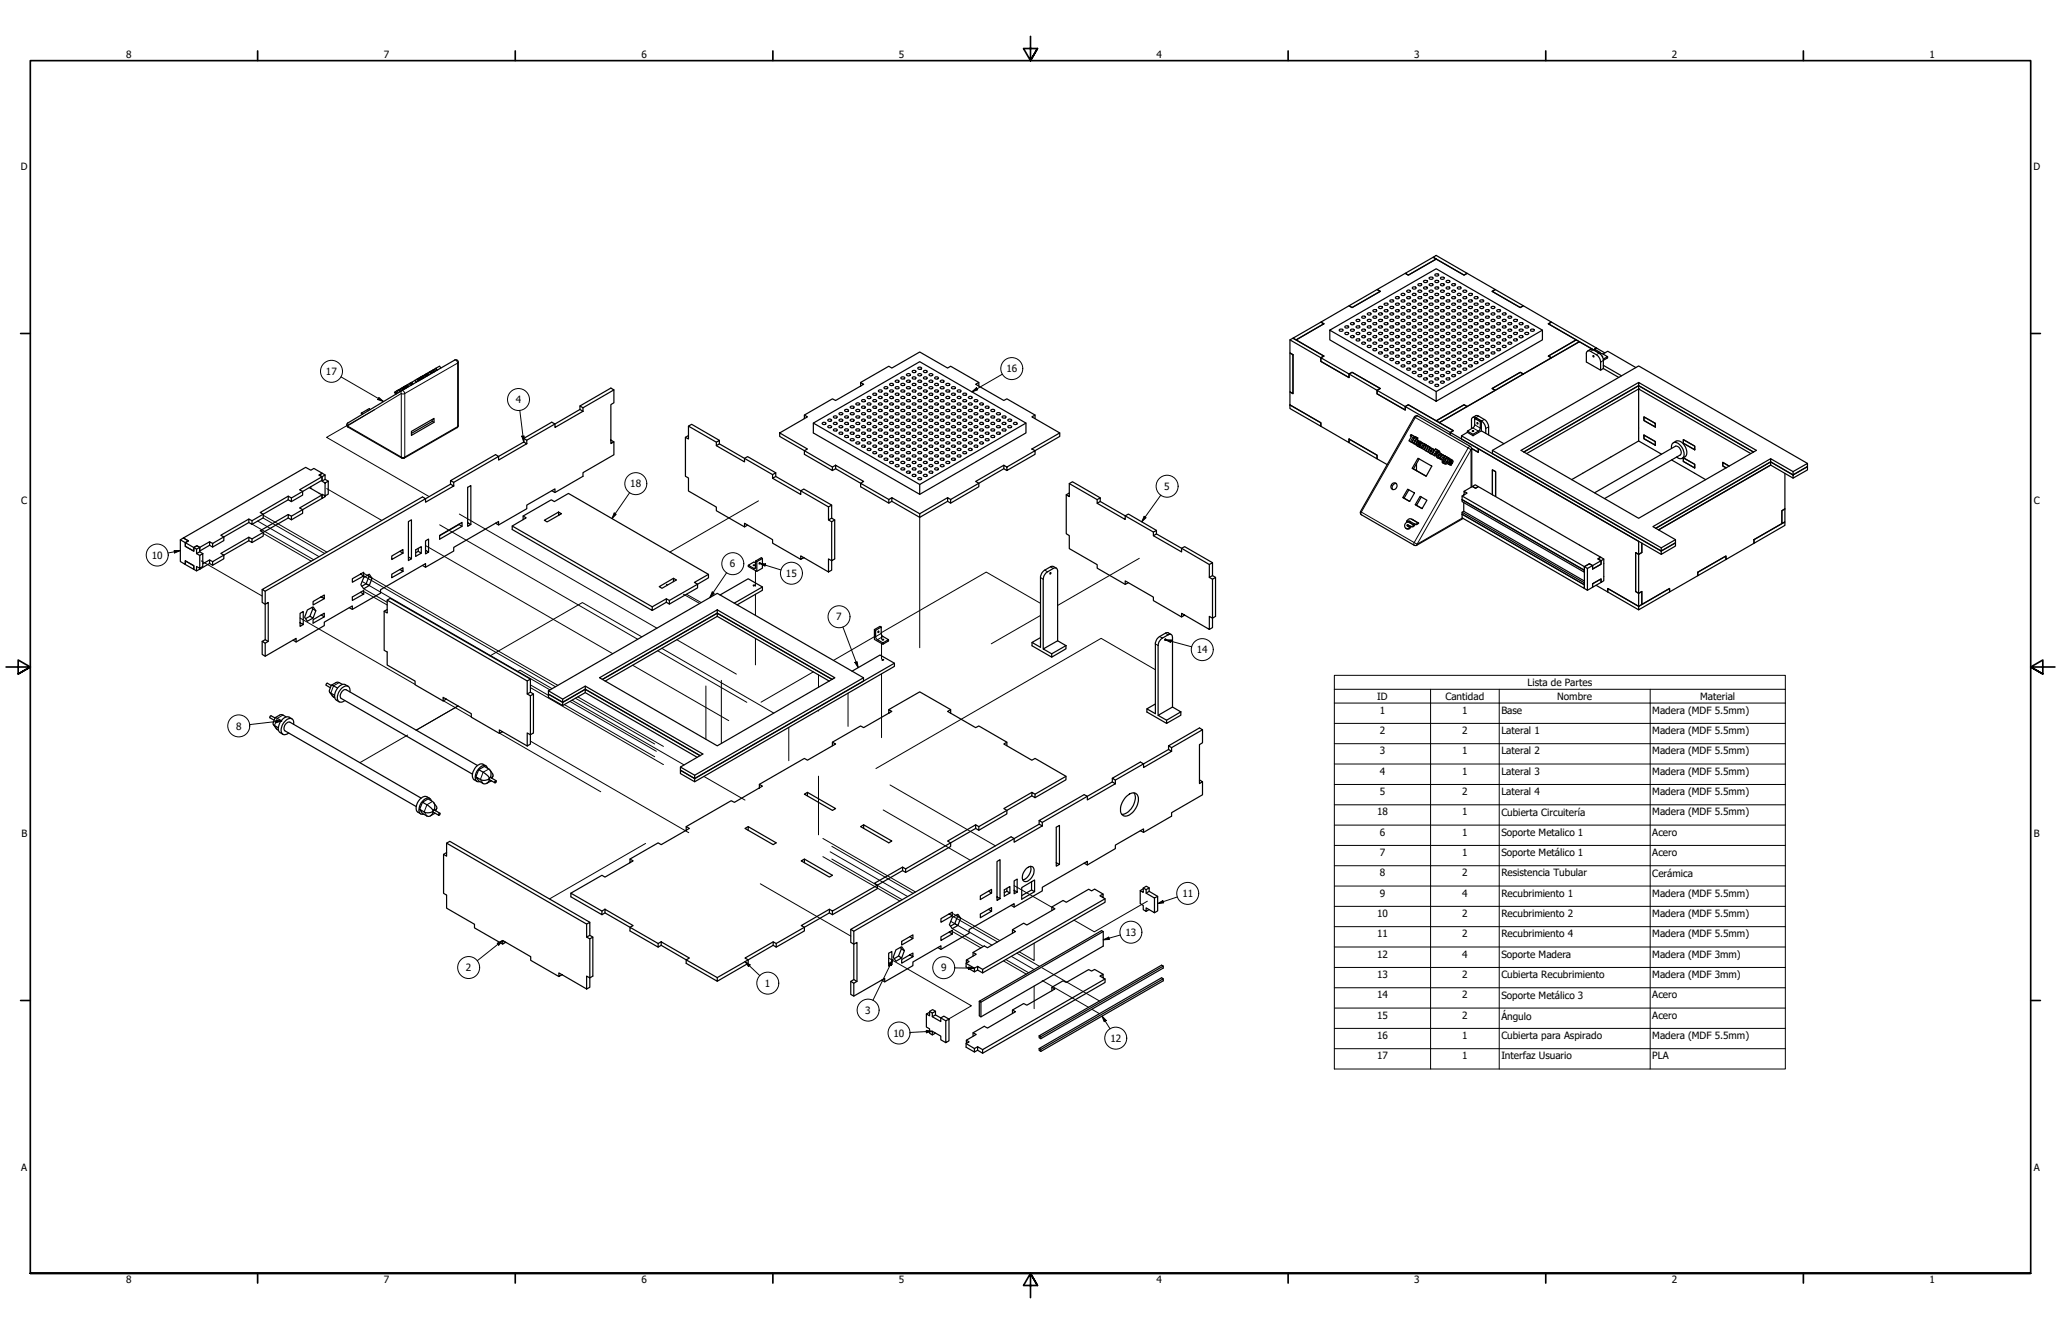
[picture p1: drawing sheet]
<svg xmlns="http://www.w3.org/2000/svg" width="864mm" height="559mm" viewBox="0 0 864 559" stroke-linecap="round" stroke-linejoin="round" font-family="sans-serif">
<defs><g id="words">
<g font-size="4.2">
<text x="52.8" y="24.4">8</text>
<text x="160.8" y="24.4">7</text>
<text x="268.7" y="24.4">6</text>
<text x="376.7" y="24.4">5</text>
<text x="484.6" y="24.4">4</text>
<text x="592.6" y="24.4">3</text>
<text x="700.5" y="24.4">2</text>
<text x="808.5" y="24.4">1</text>
<text x="8.8" y="71.4">D</text>
<text x="852" y="71.4">D</text>
<text x="421.7" y="156">16</text>
<text x="136.6" y="157.1">17</text>
<text x="216.2" y="168.9">4</text>
<text x="264.1" y="204.2">18</text>
<text x="487.9" y="205.2">5</text>
<text x="8.9" y="211.1">C</text>
<text x="852.2" y="211.1">C</text>
<text x="63.6" y="234.1">10</text>
<text x="305.9" y="237.7">6</text>
<text x="329.3" y="241.7">15</text>
<text x="350.4" y="259.9">7</text>
<text x="501.5" y="273.6">14</text>
<text x="640" y="287.4">Lista de Partes</text>
<text x="577.1" y="293.1">ID</text>
<text x="605.7" y="293.2">Cantidad</text>
<text x="652.5" y="293.2">Nombre</text>
<text x="712.4" y="293.2">Material</text>
<text x="578.2" y="299">1</text>
<text x="612.6" y="299">1</text>
<text x="629.1" y="299">Base</text>
<text x="692.3" y="299">Madera (MDF 5.5mm)</text>
<text x="98.9" y="305.6">8</text>
<text x="578.2" y="307.5">2</text>
<text x="612.6" y="307.5">2</text>
<text x="629.1" y="307.5">Lateral 1</text>
<text x="692.3" y="307.5">Madera (MDF 5.5mm)</text>
<text x="578.2" y="316">3</text>
<text x="612.6" y="316">1</text>
<text x="629.1" y="316">Lateral 2</text>
<text x="692.3" y="316">Madera (MDF 5.5mm)</text>
<text x="578.2" y="324.5">4</text>
<text x="612.6" y="324.5">1</text>
<text x="629.1" y="324.5">Lateral 3</text>
<text x="692.3" y="324.5">Madera (MDF 5.5mm)</text>
<text x="578.2" y="333">5</text>
<text x="612.6" y="333.1">2</text>
<text x="629.1" y="333.1">Lateral 4</text>
<text x="692.3" y="333.1">Madera (MDF 5.5mm)</text>
<text x="577" y="341.6">18</text>
<text x="612.6" y="341.5">1</text>
<text x="629.1" y="341.7">Cubierta Circuitería</text>
<text x="692.3" y="341.6">Madera (MDF 5.5mm)</text>
<text x="9" y="350.8">B</text>
<text x="578.2" y="350.1">6</text>
<text x="612.6" y="350.1">1</text>
<text x="629.1" y="350.1">Soporte Metalico 1</text>
<text x="692.3" y="350.1">Acero</text>
<text x="852.2" y="350.8">B</text>
<text x="578.2" y="358.6">7</text>
<text x="612.6" y="358.6">1</text>
<text x="629.1" y="358.8">Soporte Metálico 1</text>
<text x="692.3" y="358.6">Acero</text>
<text x="578.2" y="367.1">8</text>
<text x="612.6" y="367.1">2</text>
<text x="629.1" y="367.2">Resistencia Tubular</text>
<text x="692.3" y="367.3">Cerámica</text>
<text x="495.4" y="375.8">11</text>
<text x="578.2" y="375.6">9</text>
<text x="612.6" y="375.6">4</text>
<text x="629.1" y="375.7">Recubrimiento 1</text>
<text x="692.3" y="375.7">Madera (MDF 5.5mm)</text>
<text x="577" y="384.1">10</text>
<text x="612.6" y="384.1">2</text>
<text x="629.1" y="384.2">Recubrimiento 2</text>
<text x="692.3" y="384.2">Madera (MDF 5.5mm)</text>
<text x="471.6" y="392">13</text>
<text x="577" y="392.6">11</text>
<text x="612.6" y="392.7">2</text>
<text x="629.1" y="392.7">Recubrimiento 4</text>
<text x="692.3" y="392.7">Madera (MDF 5.5mm)</text>
<text x="577" y="401.2">12</text>
<text x="612.6" y="401.1">4</text>
<text x="629.1" y="401.2">Soporte Madera</text>
<text x="692.3" y="401.2">Madera (MDF 3mm)</text>
<text x="195.3" y="406.8">2</text>
<text x="394.3" y="406.9">9</text>
<text x="320.5" y="413.4">1</text>
<text x="577" y="409.7">13</text>
<text x="612.6" y="409.7">2</text>
<text x="629.1" y="409.7">Cubierta Recubrimiento</text>
<text x="692.3" y="409.7">Madera (MDF 3mm)</text>
<text x="577" y="418.1">14</text>
<text x="612.6" y="418.2">2</text>
<text x="629.1" y="418.3">Soporte Metálico 3</text>
<text x="692.3" y="418.1">Acero</text>
<text x="362.6" y="424.7">3</text>
<text x="577" y="426.7">15</text>
<text x="612.6" y="426.7">2</text>
<text x="629.1" y="427.3">Ángulo</text>
<text x="692.3" y="426.7">Acero</text>
<text x="374.4" y="434.3">10</text>
<text x="465.3" y="436.4">12</text>
<text x="577" y="435.2">16</text>
<text x="612.6" y="435.2">1</text>
<text x="629.1" y="435.3">Cubierta para Aspirado</text>
<text x="692.3" y="435.3">Madera (MDF 5.5mm)</text>
<text x="577" y="443.7">17</text>
<text x="612.6" y="443.7">1</text>
<text x="629.1" y="443.8">Interfaz Usuario</text>
<text x="692.3" y="443.7">PLA</text>
<text x="8.9" y="490.5">A</text>
<text x="852.2" y="490.5">A</text>
<text x="52.8" y="537.5">8</text>
<text x="160.8" y="537.5">7</text>
<text x="268.7" y="537.5">6</text>
<text x="376.7" y="537.5">5</text>
<text x="484.6" y="537.5">4</text>
<text x="592.6" y="537.5">3</text>
<text x="700.5" y="537.5">2</text>
<text x="808.5" y="537.5">1</text>
</g>
</g></defs>
<!-- layer: Tweak Trail (ANSI) -->
<g fill="none" stroke="#000" stroke-width=".42">
<path d="M156.9 171.6l-20.1 11.6 43 24.8M105.7 219.6l25.7 14.8M107.9 218.2l25.8 15M110.2 217l25.8 14.8M110.3 215.8l26.7 15.5M136.9 204.7l23.1 13.3M184.2 219.8l83 48M192.5 215.3l82.8 47.8M317.8 209.8l-37.1 21.5M385.4 216.7v54.6M84.3 234.9l25.6 14.8M110.3 223.5l20.1 11.6"/>
<path d="M178.3 228.5l78.4 45.3M316.5 239v6.6M316.5 235.6v1.5M477.4 233.9l-34.2 19.7M125.7 258.9l48.2 27.8M151.8 243.6l78.6 45.4M152.7 240.3l81 46.8M152.7 241.4l80 46.3M152.7 246.8l9.5 5.5M152.7 247.9l9.5 5.5M279.2 244.7l.5 .3M286.4 248.9l6.8 3.9"/>
<path d="M287.7 248.9l6.1 3.5M316.5 248.9v8.9M436 252.7l-22.7-13.1-44 25.4M436 257.8l-20.6 11.9M265 278.6l40.4 23.3M268.9 266.8l-24.9-14.4-38.7 22.4M275.6 272.6l37.3 21.6M277.3 271.6l46.9 27.1M283.6 268l24.9 14.4M316.5 267.5v11M366.4 266.7l-17.2 10M369.4 269.6v6.4"/>
<path d="M369.4 266.1v1.6M185.8 293.6l11.7 6.7M192 295.7l-17.6 10.2M216.8 281.4l1.1-.7 13.4 7.8M222.2 288l55.8 32.3M222.2 286.9l7.6 4.4M236.5 295.1l37.8 21.9M238.8 293.8l36.2 20.9M239.7 293.3l46.9 27.1M241.1 292.5l33.2 19.2M242.1 291.9l35.9 20.8M295.8 287.3v22.4"/>
<path d="M302.3 285v26.4M340.8 281.4l-21.9 12.7M343 282.7v5.2M343 297.6v.3M355.3 290.4v13.9M369.4 282.3v26.7M484.1 280.5l-22.7-13.1-94.4 54.5M170.8 307.9l-20 11.6M209.4 307.1l42.3 24.6M222.2 310.5l66.4 38.3M330.5 304.7v13.9M295 325.2l17.2 10"/>
<path d="M343 325.1v24.6M370.1 339.3l36.5 21.1M372.9 328.8l44.2 25.5M270.5 353.3l-40.2 23.3M344.8 351.2l38.8 22.4M344.8 358.8l32.3 18.6M347.9 356.8l32.4 18.7M348.6 354.5l34.1 19.7M348.6 359.9l29.4 17M318.6 370.2l37.9 21.9M424.9 371l15.9 9M480.8 377.5l-22.3 12.8-8.5-4.9"/>
<path d="M398.4 386l17.3 9.9M399.3 382.7l19.7 11.3M399.3 383.9l18.7 10.7M399.3 389.1l12.8 7.4M399.3 390.3l11.7 6.8M426.1 399.3l9.5 5.5M433.3 395.1v7.2l-6.2-3.6M372.4 401.3l34.6 20-9.5 5.5M420.5 402.5l9.5 5.6M421.4 402l9.6 5.5M423.8 400.6l9.5 5.5M433.3 413.1v9.4"/>
<path d="M436.7 405.4l24 13.9M436.7 410.7l19.4 11.3M457.5 422.8l3.2 1.8"/>
</g>
<!-- layer: Visible (ANSI) -->
<g fill="none" stroke="#000" stroke-width=".51">
<path d="M588.8 114.5l11.7-6.7 1.3 .7-11.7 6.8zM594.2 119.1a.75 .75 0 0 1 .9-.4 .75 .75 0 0 1 .5 .9l-1 .1-.4-.3zM596.5 117.7a.9 .9 0 0 1 .9-.3 .9 .9 0 0 1 .7 .7 .88 .88 0 0 1-.9 .4 .88 .88 0 0 1-.7-.8zM598.9 119.1a.88 .88 0 0 1 .9-.4 .88 .88 0 0 1 .7 .7 .9 .9 0 0 1-1 .4 .9 .9 0 0 1-.6-.7zM598.9 116.3a.88 .88 0 0 1 .9-.3 .88 .88 0 0 1 .7 .7 .9 .9 0 0 1-1 .3 .9 .9 0 0 1-.6-.7zM600.5 107.8l1.3-.8 12.9 7.5-1.2 .8zM601.4 117.5l.6-.1 .8 .3a.77 .77 0 0 1-.8 .7 .77 .77 0 0 1-.7-.7zM601.4 114.8l.6-.1 .8 .3a.77 .77 0 0 1-.8 .6 .77 .77 0 0 1-.7-.6zM601.8 108.5l11.7 6.8 1.2-.8 11.9 6.8-1.4 .7 11.8 6.8 1.3-.7 11.8 6.8-1.3 .7 11.7 6.8-11.7 6.8 1.3 .7-11.8 6.8-1.3-.7-11.8 6.8 1.4 .7-11.9 6.8-1.2-.8-11.7 6.8-11.7-6.8-1.3 .8v1.5l-11.8-6.8v-1.5l30.7 17.7 1.3-.8-5.9-3.4 58.7-33.9 5.6 3.3-18.6-10.8 1.3-.7 18.9 10.9-.9 .4M601.8 108.5l-11.7 6.8-1.3-.8-11.8 6.8 1.4 .7-11.9 6.8-1.2-.7-11.8 6.8 1.2 .7-11.6 6.8 11.6 6.8-1.2 .7-13-7.5M603.6 116.3a.85 .85 0 0 1 .9-.3 .85 .85 0 0 1 .7 .7 .85 .85 0 0 1-.9 .3 .85 .85 0 0 1-.7-.7zM603.6 119.1a.85 .85 0 0 1 .9-.4 .85 .85 0 0 1 .7 .7 .85 .85 0 0 1-.9 .4 .85 .85 0 0 1-.7-.7z"/>
<path d="M606 117.7a.85 .85 0 0 1 .9-.3 .85 .85 0 0 1 .6 .7 .85 .85 0 0 1-.9 .3 .85 .85 0 0 1-.6-.7zM608.3 119.1a.85 .85 0 0 1 .9-.4 .85 .85 0 0 1 .7 .7 .85 .85 0 0 1-.9 .4 .85 .85 0 0 1-.7-.7zM557.2 138.3l44.6 25.7v4.1l-44.6-25.7v-4.1l44.6-25.7 44.5 25.7v4.1l-44.5 25.7M561.3 138l1-.1 .4 .2a.7 .7 0 0 1-.7 .7 .7 .7 0 0 1-.7-.8zM563.7 139.3l.6-.1 .8 .3a.77 .77 0 0 1-.8 .6 .77 .77 0 0 1-.7-.6zM563.7 136.6l.6-.1 .8 .3a.77 .77 0 0 1-.8 .6 .77 .77 0 0 1-.7-.6zM565.3 128.1l11.7-6.8 1.4 .7-11.9 6.8zM565.9 135.4a.85 .85 0 0 1 .9-.3 .85 .85 0 0 1 .6 .7 .85 .85 0 0 1-.9 .3 .85 .85 0 0 1-.6-.7zM565.9 138.1a.85 .85 0 0 1 .9-.3 .85 .85 0 0 1 .6 .7 .85 .85 0 0 1-.9 .3 .85 .85 0 0 1-.6-.7zM568.3 139.5a.86 .86 0 0 1 .8-.3 .86 .86 0 0 1 .7 .6 .82 .82 0 0 1-.9 .4 .82 .82 0 0 1-.6-.7zM568.3 136.8a.85 .85 0 0 1 .9-.3 .85 .85 0 0 1 .6 .7 .85 .85 0 0 1-.9 .3 .85 .85 0 0 1-.6-.7zM568.5 133.9h1.1a.67 .67 0 0 1-.2 .9 .67 .67 0 0 1-.9-.2l-.3-.4z"/>
<path d="M570.6 138.1a.85 .85 0 0 1 .9-.3 .85 .85 0 0 1 .6 .7 .85 .85 0 0 1-.9 .3 .85 .85 0 0 1-.6-.7zM570.6 132.7a.82 .82 0 0 1 .9-.4 .82 .82 0 0 1 .6 .7 .86 .86 0 0 1-.8 .4 .86 .86 0 0 1-.7-.7zM570.6 135.4a.85 .85 0 0 1 .9-.3 .85 .85 0 0 1 .6 .7 .85 .85 0 0 1-.9 .3 .85 .85 0 0 1-.6-.7zM573 136.8a.75 .75 0 0 1 .9-.4 .75 .75 0 0 1 .5 .9l-1 .1-.4-.2zM573 131.3a.75 .75 0 0 1 .9-.3 .75 .75 0 0 1 .5 .8l-1 .2-.4-.3zM573 139.5a.75 .75 0 0 1 .9-.3 .75 .75 0 0 1 .5 .8l-1 .1zM573.2 133.9l1.3 .1a.77 .77 0 0 1-.8 .7 .77 .77 0 0 1-.7-.7zM575.3 130a.75 .75 0 0 1 .9-.4 .75 .75 0 0 1 .5 .9l-.9 .1zM575.3 138.1a.76 .76 0 0 1 1-.3 .76 .76 0 0 1 .4 .9h-1.2zM575.3 135.4a.76 .76 0 0 1 1-.3 .76 .76 0 0 1 .4 .9h-1.2zM575.5 132.5l.9-.1 .4 .3a.77 .77 0 0 1-.7 .7 .77 .77 0 0 1-.8-.7zM577.7 136.8a.9 .9 0 0 1 .9-.3 .9 .9 0 0 1 .6 .7 .88 .88 0 0 1-.9 .3 .88 .88 0 0 1-.6-.7z"/>
<path d="M577.7 134a.9 .9 0 0 1 .9-.3 .9 .9 0 0 1 .6 .7 .88 .88 0 0 1-.9 .4 .88 .88 0 0 1-.6-.8zM577.7 139.5a.92 .92 0 0 1 1.5 .3 .86 .86 0 0 1-.9 .4 .86 .86 0 0 1-.6-.7zM577.7 128.6a.9 .9 0 0 1 .9-.3 .9 .9 0 0 1 .6 .7 .88 .88 0 0 1-.9 .3 .88 .88 0 0 1-.6-.7zM577.7 131.3a.9 .9 0 0 1 .9-.3 .9 .9 0 0 1 .6 .7 .88 .88 0 0 1-.9 .3 .88 .88 0 0 1-.6-.7zM580 132.7a.86 .86 0 0 1 .9-.4 .86 .86 0 0 1 .7 .7 .92 .92 0 0 1-1.6-.3zM580 130a.9 .9 0 0 1 .9-.4 .9 .9 0 0 1 .7 .7 .87 .87 0 0 1-.9 .4 .87 .87 0 0 1-.7-.7zM580 135.4a.88 .88 0 0 1 .9-.4 .88 .88 0 0 1 .7 .8 .9 .9 0 0 1-.9 .3 .9 .9 0 0 1-.7-.7zM580 127.3a.88 .88 0 0 1 .9-.4 .88 .88 0 0 1 .7 .7 .9 .9 0 0 1-.9 .3 .9 .9 0 0 1-.7-.6zM580 138.1a.88 .88 0 0 1 .9-.3 .88 .88 0 0 1 .7 .7 .9 .9 0 0 1-.9 .3 .9 .9 0 0 1-.7-.7zM582.4 128.6a.85 .85 0 0 1 .9-.3 .85 .85 0 0 1 .6 .7 .85 .85 0 0 1-.8 .3 .85 .85 0 0 1-.7-.7zM582.4 125.9a.85 .85 0 0 1 .9-.4 .85 .85 0 0 1 .6 .7 .85 .85 0 0 1-.8 .4 .85 .85 0 0 1-.7-.7zM582.4 131.3a.85 .85 0 0 1 .9-.3 .85 .85 0 0 1 .6 .7 .85 .85 0 0 1-.8 .3 .85 .85 0 0 1-.7-.7z"/>
<path d="M582.5 139.3l.7-.1 .7 .3a.77 .77 0 0 1-.7 .6 .77 .77 0 0 1-.8-.6zM582.5 136.6l.7-.1 .7 .3a.77 .77 0 0 1-.7 .6 .77 .77 0 0 1-.8-.6zM582.5 133.9l.7-.2 .7 .3a.77 .77 0 0 1-.7 .7 .77 .77 0 0 1-.8-.7zM584.8 135.4a.85 .85 0 0 1 .9-.3 .85 .85 0 0 1 .6 .7 .85 .85 0 0 1-.9 .3 .85 .85 0 0 1-.6-.7zM584.8 124.5a.85 .85 0 0 1 .9-.3 .85 .85 0 0 1 .6 .7 .85 .85 0 0 1-.9 .3 .85 .85 0 0 1-.6-.7zM584.8 132.7a.82 .82 0 0 1 .8-.4 .82 .82 0 0 1 .7 .7 .86 .86 0 0 1-.9 .4 .86 .86 0 0 1-.6-.7zM584.8 138.1a.85 .85 0 0 1 .9-.3 .85 .85 0 0 1 .6 .7 .85 .85 0 0 1-.9 .3 .85 .85 0 0 1-.6-.7zM584.8 127.3a.85 .85 0 0 1 .9-.4 .85 .85 0 0 1 .6 .7 .85 .85 0 0 1-.9 .4 .85 .85 0 0 1-.6-.7zM584.8 130a.86 .86 0 0 1 .8-.3 .86 .86 0 0 1 .7 .6 .82 .82 0 0 1-.9 .4 .82 .82 0 0 1-.6-.7zM587.1 131.3a.85 .85 0 0 1 .9-.3 .85 .85 0 0 1 .6 .7 .85 .85 0 0 1-.8 .3 .85 .85 0 0 1-.7-.7zM587.1 128.6a.85 .85 0 0 1 .9-.3 .85 .85 0 0 1 .6 .7 .85 .85 0 0 1-.8 .3 .85 .85 0 0 1-.7-.7zM587.1 125.9a.85 .85 0 0 1 .9-.4 .85 .85 0 0 1 .6 .7 .85 .85 0 0 1-.8 .4 .85 .85 0 0 1-.7-.7z"/>
<path d="M587.3 139.3h1.2a.67 .67 0 0 1-.3 .9 .67 .67 0 0 1-.9-.2l-.2-.3zM587.3 133.9h1.2a.67 .67 0 0 1-.3 .9 .67 .67 0 0 1-.9-.2l-.2-.4zM587.3 123a.67 .67 0 0 1 .9-.2 .67 .67 0 0 1 .3 .9h-1.2l-.2-.4zM587.3 136.6h1.2a.67 .67 0 0 1-.3 .9 .67 .67 0 0 1-.9-.2l-.2-.3zM589.5 138.1a.85 .85 0 0 1 .9-.3 .85 .85 0 0 1 .6 .7 .85 .85 0 0 1-.9 .3 .85 .85 0 0 1-.6-.7zM589.5 127.3a.85 .85 0 0 1 .9-.4 .85 .85 0 0 1 .6 .7 .85 .85 0 0 1-.9 .4 .85 .85 0 0 1-.6-.7zM589.5 124.5a.85 .85 0 0 1 .9-.3 .85 .85 0 0 1 .6 .7 .85 .85 0 0 1-.9 .3 .85 .85 0 0 1-.6-.7zM589.5 135.4a.85 .85 0 0 1 .9-.3 .85 .85 0 0 1 .6 .7 .85 .85 0 0 1-.9 .3 .85 .85 0 0 1-.6-.7zM589.5 130a.86 .86 0 0 1 .8-.3 .86 .86 0 0 1 .7 .6 .82 .82 0 0 1-.9 .4 .82 .82 0 0 1-.6-.7zM589.5 121.8a.85 .85 0 0 1 .9-.3 .85 .85 0 0 1 .6 .7 .85 .85 0 0 1-.9 .3 .85 .85 0 0 1-.6-.7zM589.5 132.7a.82 .82 0 0 1 .8-.4 .82 .82 0 0 1 .7 .7 .86 .86 0 0 1-.9 .4 .86 .86 0 0 1-.6-.7zM591.8 123.2a.82 .82 0 0 1 .9-.4 .82 .82 0 0 1 .6 .7 .86 .86 0 0 1-.8 .3 .86 .86 0 0 1-.7-.6z"/>
<path d="M591.8 120.5a.86 .86 0 0 1 .9-.4 .86 .86 0 0 1 .6 .7 .82 .82 0 0 1-.8 .4 .82 .82 0 0 1-.7-.7zM591.8 131.3a.85 .85 0 0 1 .9-.3 .85 .85 0 0 1 .6 .7 .85 .85 0 0 1-.8 .3 .85 .85 0 0 1-.7-.7zM591.8 136.8a.85 .85 0 0 1 .9-.3 .85 .85 0 0 1 .6 .7 .85 .85 0 0 1-.8 .3 .85 .85 0 0 1-.7-.7zM591.8 125.9a.85 .85 0 0 1 .9-.4 .85 .85 0 0 1 .6 .7 .85 .85 0 0 1-.8 .4 .85 .85 0 0 1-.7-.7zM591.8 128.6a.85 .85 0 0 1 .9-.3 .85 .85 0 0 1 .6 .7 .85 .85 0 0 1-.8 .3 .85 .85 0 0 1-.7-.7zM591.8 139.5a.86 .86 0 0 1 .9-.3 .86 .86 0 0 1 .6 .6 .82 .82 0 0 1-.8 .4 .82 .82 0 0 1-.7-.7zM592 133.9h1.2a.67 .67 0 0 1-.3 .9 .67 .67 0 0 1-.9-.2l-.2-.4zM594.2 130a.75 .75 0 0 1 .9-.4 .75 .75 0 0 1 .5 .9l-1 .1zM594.2 127.3a.75 .75 0 0 1 .9-.4 .75 .75 0 0 1 .5 .9l-1 .1-.4-.3zM594.2 138.1a.76 .76 0 0 1 .9-.3 .76 .76 0 0 1 .5 .9h-1.2zM594.2 132.7a.75 .75 0 0 1 .9-.4 .75 .75 0 0 1 .5 .9h-1.2zM594.2 121.8a.75 .75 0 0 1 .9-.3 .75 .75 0 0 1 .5 .8l-1 .1-.4-.2z"/>
<path d="M594.2 124.5a.75 .75 0 0 1 .9-.3 .75 .75 0 0 1 .5 .8l-1 .2-.4-.3zM594.2 135.4a.76 .76 0 0 1 .9-.3 .76 .76 0 0 1 .5 .9h-1.2zM596.5 136.8a.9 .9 0 0 1 .9-.3 .9 .9 0 0 1 .7 .7 .88 .88 0 0 1-.9 .3 .88 .88 0 0 1-.7-.7zM596.5 125.9a.9 .9 0 0 1 .9-.4 .9 .9 0 0 1 .7 .7 .88 .88 0 0 1-.9 .4 .88 .88 0 0 1-.7-.7zM596.5 123.2a.87 .87 0 0 1 .9-.4 .87 .87 0 0 1 .7 .7 .9 .9 0 0 1-.9 .4 .9 .9 0 0 1-.7-.7zM596.5 139.5a.92 .92 0 0 1 1.6 .3 .86 .86 0 0 1-.9 .4 .86 .86 0 0 1-.7-.7zM596.5 128.6a.9 .9 0 0 1 .9-.3 .9 .9 0 0 1 .7 .7 .88 .88 0 0 1-.9 .3 .88 .88 0 0 1-.7-.7zM596.5 120.5a.92 .92 0 0 1 1.6 .3 .86 .86 0 0 1-.9 .4 .86 .86 0 0 1-.7-.7zM596.5 131.3a.9 .9 0 0 1 .9-.3 .9 .9 0 0 1 .7 .7 .88 .88 0 0 1-.9 .3 .88 .88 0 0 1-.7-.7zM596.7 133.9l1.4 .1a.81 .81 0 0 1-.8 .7 .81 .81 0 0 1-.8-.7zM598.9 132.7a.86 .86 0 0 1 .9-.4 .86 .86 0 0 1 .7 .7 .92 .92 0 0 1-1.6-.3zM598.9 121.8a.88 .88 0 0 1 .9-.3 .88 .88 0 0 1 .7 .7 .9 .9 0 0 1-1 .3 .9 .9 0 0 1-.6-.7z"/>
<path d="M598.9 130a.9 .9 0 0 1 .9-.4 .9 .9 0 0 1 .7 .7 .87 .87 0 0 1-.9 .4 .87 .87 0 0 1-.7-.7zM598.9 135.4a.88 .88 0 0 1 .9-.4 .88 .88 0 0 1 .7 .8 .9 .9 0 0 1-1 .3 .9 .9 0 0 1-.6-.7zM598.9 124.5a.88 .88 0 0 1 .9-.3 .88 .88 0 0 1 .7 .7 .9 .9 0 0 1-1 .3 .9 .9 0 0 1-.6-.7zM598.9 127.3a.88 .88 0 0 1 .9-.4 .88 .88 0 0 1 .7 .7 .9 .9 0 0 1-1 .3 .9 .9 0 0 1-.6-.6zM598.9 138.1a.88 .88 0 0 1 .9-.3 .88 .88 0 0 1 .7 .7 .9 .9 0 0 1-1 .3 .9 .9 0 0 1-.6-.7zM601.3 128.6a.85 .85 0 0 1 .9-.3 .85 .85 0 0 1 .6 .7 .85 .85 0 0 1-.9 .3 .85 .85 0 0 1-.6-.7zM601.3 125.9a.85 .85 0 0 1 .9-.4 .85 .85 0 0 1 .6 .7 .85 .85 0 0 1-.9 .4 .85 .85 0 0 1-.6-.7zM601.3 131.3a.85 .85 0 0 1 .9-.3 .85 .85 0 0 1 .6 .7 .85 .85 0 0 1-.9 .3 .85 .85 0 0 1-.6-.7zM601.4 139.3l.6-.1 .8 .3a.77 .77 0 0 1-.8 .6 .77 .77 0 0 1-.7-.6zM601.4 136.6l.6-.1 .8 .3a.77 .77 0 0 1-.8 .6 .77 .77 0 0 1-.7-.6zM601.4 120.3l.6-.2 .8 .4a.77 .77 0 0 1-.8 .6 .77 .77 0 0 1-.7-.6zM601.4 123l1-.1 .4 .3a.71 .71 0 0 1-.8 .6 .71 .71 0 0 1-.6-.8z"/>
<path d="M601.4 133.9l.6-.2 .8 .3a.77 .77 0 0 1-.8 .7 .77 .77 0 0 1-.7-.7zM603.6 135.4a.85 .85 0 0 1 .9-.3 .85 .85 0 0 1 .7 .7 .85 .85 0 0 1-.9 .3 .85 .85 0 0 1-.7-.7zM603.6 121.8a.85 .85 0 0 1 .9-.3 .85 .85 0 0 1 .7 .7 .85 .85 0 0 1-.9 .3 .85 .85 0 0 1-.7-.7zM603.6 138.1a.85 .85 0 0 1 .9-.3 .85 .85 0 0 1 .7 .7 .85 .85 0 0 1-.9 .3 .85 .85 0 0 1-.7-.7zM603.8 124.3l.6-.1 .8 .3a.77 .77 0 0 1-.8 .7 .77 .77 0 0 1-.8-.7zM603.8 132.5l.9-.1 .5 .3a.71 .71 0 0 1-.8 .6 .71 .71 0 0 1-.6-.8zM603.8 127.1l.6-.2 .8 .4a.77 .77 0 0 1-.8 .6 .77 .77 0 0 1-.8-.6zM603.8 129.8l.6-.1 .8 .3a.77 .77 0 0 1-.8 .6 .77 .77 0 0 1-.8-.6zM606 131.3a.85 .85 0 0 1 .9-.3 .85 .85 0 0 1 .6 .7 .85 .85 0 0 1-.9 .3 .85 .85 0 0 1-.6-.7zM606 120.5a.86 .86 0 0 1 .8-.4 .86 .86 0 0 1 .7 .7 .82 .82 0 0 1-.9 .4 .82 .82 0 0 1-.6-.7zM606 128.6a.85 .85 0 0 1 .9-.3 .85 .85 0 0 1 .6 .7 .85 .85 0 0 1-.9 .3 .85 .85 0 0 1-.6-.7zM606 139.5a.86 .86 0 0 1 .8-.3 .86 .86 0 0 1 .7 .6 .82 .82 0 0 1-.9 .4 .82 .82 0 0 1-.6-.7z"/>
<path d="M606 134a.85 .85 0 0 1 .9-.3 .85 .85 0 0 1 .6 .7 .85 .85 0 0 1-.9 .4 .85 .85 0 0 1-.6-.8zM606 123.2a.82 .82 0 0 1 .9-.4 .82 .82 0 0 1 .6 .7 .86 .86 0 0 1-.9 .3 .86 .86 0 0 1-.6-.6zM606 125.9a.85 .85 0 0 1 .9-.4 .85 .85 0 0 1 .6 .7 .85 .85 0 0 1-.9 .4 .85 .85 0 0 1-.6-.7zM606 136.8a.85 .85 0 0 1 .9-.3 .85 .85 0 0 1 .6 .7 .85 .85 0 0 1-.9 .3 .85 .85 0 0 1-.6-.7zM608.3 138.1a.85 .85 0 0 1 .9-.3 .85 .85 0 0 1 .7 .7 .85 .85 0 0 1-.9 .3 .85 .85 0 0 1-.7-.7zM608.3 127.3a.85 .85 0 0 1 .9-.4 .85 .85 0 0 1 .7 .7 .85 .85 0 0 1-.9 .4 .85 .85 0 0 1-.7-.7zM608.3 135.4a.85 .85 0 0 1 .9-.3 .85 .85 0 0 1 .7 .7 .85 .85 0 0 1-.9 .3 .85 .85 0 0 1-.7-.7zM608.3 130a.86 .86 0 0 1 .9-.3 .86 .86 0 0 1 .7 .6 .82 .82 0 0 1-.9 .4 .82 .82 0 0 1-.7-.7zM608.3 121.8a.85 .85 0 0 1 .9-.3 .85 .85 0 0 1 .7 .7 .85 .85 0 0 1-.9 .3 .85 .85 0 0 1-.7-.7zM608.3 132.7a.82 .82 0 0 1 .9-.4 .82 .82 0 0 1 .7 .7 .86 .86 0 0 1-.9 .4 .86 .86 0 0 1-.7-.7zM608.5 124.3h1.2a.67 .67 0 0 1-.3 1 .67 .67 0 0 1-.9-.3l-.2-.3zM610.7 123.2a.82 .82 0 0 1 .9-.4 .82 .82 0 0 1 .6 .7 .86 .86 0 0 1-.9 .3 .86 .86 0 0 1-.6-.6z"/>
<path d="M610.7 120.5a.86 .86 0 0 1 .8-.4 .86 .86 0 0 1 .7 .7 .82 .82 0 0 1-.9 .4 .82 .82 0 0 1-.6-.7zM610.7 131.3a.85 .85 0 0 1 .9-.3 .85 .85 0 0 1 .6 .7 .85 .85 0 0 1-.9 .3 .85 .85 0 0 1-.6-.7zM610.7 136.8a.85 .85 0 0 1 .9-.3 .85 .85 0 0 1 .6 .7 .85 .85 0 0 1-.9 .3 .85 .85 0 0 1-.6-.7zM610.7 125.9a.85 .85 0 0 1 .9-.4 .85 .85 0 0 1 .6 .7 .85 .85 0 0 1-.9 .4 .85 .85 0 0 1-.6-.7zM610.7 128.6a.85 .85 0 0 1 .9-.3 .85 .85 0 0 1 .6 .7 .85 .85 0 0 1-.9 .3 .85 .85 0 0 1-.6-.7zM610.7 139.5a.86 .86 0 0 1 .8-.3 .86 .86 0 0 1 .7 .6 .82 .82 0 0 1-.9 .4 .82 .82 0 0 1-.6-.7zM610.9 133.9h1.1a.67 .67 0 0 1-.2 .9 .67 .67 0 0 1-.9-.2l-.3-.4zM613 130a.75 .75 0 0 1 .9-.4 .75 .75 0 0 1 .5 .9l-.9 .1zM613 127.3a.75 .75 0 0 1 .9-.4 .75 .75 0 0 1 .5 .9l-.9 .1-.5-.3zM613 138.1a.76 .76 0 0 1 1-.3 .76 .76 0 0 1 .4 .9h-1.2zM613 132.7a.75 .75 0 0 1 1-.4 .75 .75 0 0 1 .4 .9h-1.2zM613 121.8a.75 .75 0 0 1 .9-.3 .75 .75 0 0 1 .5 .8l-.9 .1-.5-.2z"/>
<path d="M613 124.5a.75 .75 0 0 1 .9-.3 .75 .75 0 0 1 .5 .8l-.9 .2-.5-.3zM613 135.4a.76 .76 0 0 1 1-.3 .76 .76 0 0 1 .4 .9h-1.2zM615.4 136.8a.75 .75 0 0 1 .9-.4 .75 .75 0 0 1 .5 .9l-1 .1-.4-.2zM615.4 125.9a.76 .76 0 0 1 .9-.4 .76 .76 0 0 1 .5 .9h-1.2zM615.4 123.2a.75 .75 0 0 1 .9-.4 .75 .75 0 0 1 .5 .9h-1.2zM615.4 134a.75 .75 0 0 1 .9-.3 .75 .75 0 0 1 .5 .9l-1 .1-.4-.3zM615.4 139.5a.75 .75 0 0 1 .9-.3 .75 .75 0 0 1 .5 .8l-1 .1zM615.4 128.6a.75 .75 0 0 1 .9-.4 .75 .75 0 0 1 .5 .9l-1 .1-.4-.2zM615.4 131.3a.75 .75 0 0 1 .9-.3 .75 .75 0 0 1 .5 .8l-1 .2-.4-.3zM617.7 132.7a.86 .86 0 0 1 .9-.4 .86 .86 0 0 1 .7 .7 .9 .9 0 0 1-.9 .4 .9 .9 0 0 1-.7-.7zM617.7 130a.9 .9 0 0 1 .9-.4 .9 .9 0 0 1 .7 .7 .86 .86 0 0 1-.9 .4 .86 .86 0 0 1-.7-.7zM617.7 135.4a.88 .88 0 0 1 .9-.4 .88 .88 0 0 1 .7 .8 .88 .88 0 0 1-.9 .3 .88 .88 0 0 1-.7-.7z"/>
<path d="M617.7 127.3a.88 .88 0 0 1 .9-.4 .88 .88 0 0 1 .7 .7 .88 .88 0 0 1-.9 .4 .88 .88 0 0 1-.7-.7zM617.7 138.1a.88 .88 0 0 1 .9-.3 .88 .88 0 0 1 .7 .7 .88 .88 0 0 1-.9 .3 .88 .88 0 0 1-.7-.7zM617.9 124.3l1.4 .2a.81 .81 0 0 1-.8 .7 .81 .81 0 0 1-.8-.7zM620.1 139.5a.9 .9 0 0 1 .9-.3 .9 .9 0 0 1 .7 .6 .87 .87 0 0 1-.9 .4 .87 .87 0 0 1-.7-.7zM620.1 128.6a.88 .88 0 0 1 .9-.4 .88 .88 0 0 1 .7 .8 .9 .9 0 0 1-.9 .3 .9 .9 0 0 1-.7-.7zM620.1 125.9a.88 .88 0 0 1 .9-.4 .88 .88 0 0 1 .7 .7 .9 .9 0 0 1-.9 .3 .9 .9 0 0 1-.7-.6zM620.1 136.8a.88 .88 0 0 1 .9-.4 .88 .88 0 0 1 .7 .8 .9 .9 0 0 1-.9 .3 .9 .9 0 0 1-.7-.7zM620.1 131.3a.88 .88 0 0 1 .9-.3 .88 .88 0 0 1 .7 .7 .9 .9 0 0 1-.9 .3 .9 .9 0 0 1-.7-.7zM620.3 133.9l.6-.2 .8 .3a.81 .81 0 0 1-.8 .7 .81 .81 0 0 1-.8-.7zM622.5 135.4a.85 .85 0 0 1 .9-.3 .85 .85 0 0 1 .6 .7 .85 .85 0 0 1-.9 .3 .85 .85 0 0 1-.6-.7zM622.5 138.1a.85 .85 0 0 1 .9-.3 .85 .85 0 0 1 .6 .7 .85 .85 0 0 1-.9 .3 .85 .85 0 0 1-.6-.7zM622.6 132.5l1-.1 .4 .3a.71 .71 0 0 1-.8 .6 .71 .71 0 0 1-.6-.8z"/>
<path d="M622.6 127.1l.7-.2 .7 .4a.77 .77 0 0 1-.7 .6 .77 .77 0 0 1-.8-.6zM622.6 129.8l.7-.1 .7 .3a.77 .77 0 0 1-.7 .6 .77 .77 0 0 1-.8-.6zM624.8 131.3a.85 .85 0 0 1 .9-.3 .85 .85 0 0 1 .7 .7 .85 .85 0 0 1-.9 .3 .85 .85 0 0 1-.7-.7zM624.8 128.6a.85 .85 0 0 1 .9-.3 .85 .85 0 0 1 .7 .7 .85 .85 0 0 1-.9 .3 .85 .85 0 0 1-.7-.7zM624.8 139.5a.86 .86 0 0 1 .9-.3 .86 .86 0 0 1 .7 .6 .82 .82 0 0 1-.9 .4 .82 .82 0 0 1-.7-.7zM624.8 134a.85 .85 0 0 1 .9-.3 .85 .85 0 0 1 .7 .7 .85 .85 0 0 1-.9 .4 .85 .85 0 0 1-.7-.8zM624.8 136.8a.85 .85 0 0 1 .9-.3 .85 .85 0 0 1 .7 .7 .85 .85 0 0 1-.9 .3 .85 .85 0 0 1-.7-.7zM625.2 122l1.4-.7 11.7 6.8-1.3 .7zM627.2 138.1a.85 .85 0 0 1 .9-.3 .85 .85 0 0 1 .6 .7 .85 .85 0 0 1-.9 .3 .85 .85 0 0 1-.6-.7zM627.2 135.4a.85 .85 0 0 1 .9-.3 .85 .85 0 0 1 .6 .7 .85 .85 0 0 1-.9 .3 .85 .85 0 0 1-.6-.7zM627.2 130a.86 .86 0 0 1 .9-.3 .86 .86 0 0 1 .6 .6 .82 .82 0 0 1-.9 .4 .82 .82 0 0 1-.6-.7zM627.2 132.7a.82 .82 0 0 1 .9-.4 .82 .82 0 0 1 .6 .7 .86 .86 0 0 1-.9 .4 .86 .86 0 0 1-.6-.7z"/>
<path d="M629.5 134a.85 .85 0 0 1 .9-.3 .85 .85 0 0 1 .7 .7 .85 .85 0 0 1-.9 .4 .85 .85 0 0 1-.7-.8zM629.5 131.3a.85 .85 0 0 1 .9-.3 .85 .85 0 0 1 .7 .7 .85 .85 0 0 1-.9 .3 .85 .85 0 0 1-.7-.7zM629.5 136.8a.85 .85 0 0 1 .9-.3 .85 .85 0 0 1 .7 .7 .85 .85 0 0 1-.9 .3 .85 .85 0 0 1-.7-.7zM629.5 139.5a.86 .86 0 0 1 .9-.3 .86 .86 0 0 1 .7 .6 .82 .82 0 0 1-.9 .4 .82 .82 0 0 1-.7-.7zM631.9 138.1a.85 .85 0 0 1 .9-.3 .85 .85 0 0 1 .6 .7 .85 .85 0 0 1-.9 .3 .85 .85 0 0 1-.6-.7zM631.9 132.7a.82 .82 0 0 1 .9-.4 .82 .82 0 0 1 .6 .7 .86 .86 0 0 1-.9 .4 .86 .86 0 0 1-.6-.7zM631.9 135.4a.85 .85 0 0 1 .9-.3 .85 .85 0 0 1 .6 .7 .85 .85 0 0 1-.9 .3 .85 .85 0 0 1-.6-.7zM634.2 136.8a.75 .75 0 0 1 1-.4 .75 .75 0 0 1 .4 .9l-.9 .1-.5-.2zM634.2 134a.75 .75 0 0 1 1-.3 .75 .75 0 0 1 .4 .9l-.9 .1-.5-.3zM634.2 139.5a.75 .75 0 0 1 1-.3 .75 .75 0 0 1 .4 .8l-.9 .1zM636.6 135.4a.9 .9 0 0 1 .9-.3 .9 .9 0 0 1 .7 .7 .88 .88 0 0 1-.9 .3 .88 .88 0 0 1-.7-.7zM636.6 138.1a.9 .9 0 0 1 .9-.3 .9 .9 0 0 1 .7 .7 .88 .88 0 0 1-.9 .3 .88 .88 0 0 1-.7-.7z"/>
<path d="M639.1 139.3l.7-.1 .7 .3a.81 .81 0 0 1-.8 .6 .81 .81 0 0 1-.8-.6zM639.1 136.6l.7-.1 .7 .3a.81 .81 0 0 1-.8 .6 .81 .81 0 0 1-.8-.6zM641.3 138.1a.85 .85 0 0 1 .9-.3 .85 .85 0 0 1 .7 .7 .85 .85 0 0 1-.9 .3 .85 .85 0 0 1-.7-.7zM646.3 138.3l-44.5 25.7M173.9 159.3l.6 .8M174.7 158.9l-.7 .4M174.7 158.9l.5 .8M175.1 158.6l.7 .7M175.1 158.6l.5 .8zM175.1 158.6l-.4 .3M175.6 158.4l-.3 .2M175.6 158.4l.4 .8"/>
<path d="M175.8 158.2l-.2 .2M175.8 158.2l.5 .8M176.1 158.1l-.3 .1M176.1 158.1l.5 .8M176.3 158l-.2 .1M176.4 157.9l-.1 .1M176.4 157.9l.4 .8-.5-.7M176.7 157.7l-.3 .2M176.7 157.7l.4 .9M176.9 157.6l-.2 .1M177.3 157.4l.3 .8-.4-.7-.3 .1 .5 .8M177.9 157l-.1 .1"/>
<path d="M178.1 156.9l.3-.1 .4 .7M178.2 157.9l-.4-.8-.5 .3 .4 .8M178.6 157.7l-.5-.8-.2 .1 .5 .8M178.6 156.6l-.2 .2 .4 .8M179 156.4l.3-.2 .5 .8M179.5 157.2l-.5-.8-.4 .2 .5 .8M180 155.8l-.7 .4M180 155.8l.4 .9M180.3 155.6h.1M180.3 155.6l-.3 .2M180.3 155.6l.4 .9M180.3 155.6l.2-.1 .5 .8"/>
<path d="M180.3 155.6l.5 .8M180.9 155.3l-.4 .2M180.9 155.3l.5 .8M181.4 155.1l-.5 .2M181.4 155.1l.4 .7M181.5 154.9l-.1 .2M181.6 154.9l.4 .9M182.1 154.6l-.5 .3 .5 .8M182.7 154.2l-.1 .1M183.1 155.1l-.5-.8-.5 .3 .4 .8M184.7 154.2l-.5-.8-1.5 .8 .5 .9M375.2 159.5a.75 .75 0 0 1 .9-.3 .75 .75 0 0 1 .5 .8l-1 .1-.4-.2z"/>
<path d="M377.5 158.2a.87 .87 0 0 1 .9-.4 .87 .87 0 0 1 .7 .7 .9 .9 0 0 1-.9 .3 .9 .9 0 0 1-.7-.6zM379.9 159.5a.88 .88 0 0 1 .9-.3 .88 .88 0 0 1 .6 .7 .9 .9 0 0 1-.9 .3 .9 .9 0 0 1-.6-.7zM379.9 156.8a.88 .88 0 0 1 .9-.4 .88 .88 0 0 1 .6 .8 .9 .9 0 0 1-.9 .3 .9 .9 0 0 1-.6-.7zM382.4 155.3l.6-.2 .8 .3a.77 .77 0 0 1-.8 .7 .77 .77 0 0 1-.7-.7zM382.4 158l.9-.1 .5 .3a.71 .71 0 0 1-.8 .6 .71 .71 0 0 1-.6-.8zM384.6 159.5a.85 .85 0 0 1 .9-.3 .85 .85 0 0 1 .6 .7 .85 .85 0 0 1-.8 .3 .85 .85 0 0 1-.7-.7zM384.6 154.1a.85 .85 0 0 1 .9-.4 .85 .85 0 0 1 .6 .7 .85 .85 0 0 1-.8 .4 .85 .85 0 0 1-.7-.7zM384.6 156.8a.85 .85 0 0 1 .9-.3 .85 .85 0 0 1 .6 .7 .85 .85 0 0 1-.8 .3 .85 .85 0 0 1-.7-.7zM387.2 155.3h1.1a.67 .67 0 0 1-.2 .9 .67 .67 0 0 1-.9-.2l-.3-.4zM387.2 158a.67 .67 0 0 1 .9-.2 .67 .67 0 0 1 .2 .9h-1.1l-.3-.4zM389.3 156.8a.85 .85 0 0 1 .9-.3 .85 .85 0 0 1 .6 .7 .85 .85 0 0 1-.8 .3 .85 .85 0 0 1-.7-.7zM389.3 159.5a.85 .85 0 0 1 .9-.3 .85 .85 0 0 1 .6 .7 .85 .85 0 0 1-.8 .3 .85 .85 0 0 1-.7-.7z"/>
<path d="M391.7 158.2a.82 .82 0 0 1 .8-.4 .82 .82 0 0 1 .7 .7 .86 .86 0 0 1-.9 .3 .86 .86 0 0 1-.6-.6zM394 159.5a.75 .75 0 0 1 .9-.3 .75 .75 0 0 1 .5 .8l-.9 .1-.5-.2zM540.5 147.8l1.3 .8v16.3l-1.3-.8zM541.8 141.7l11.7-6.8 1.2 .7-11.6 6.8zM553.5 149.9l23.5 13.6 1.4-.7-11.9-6.8-1.2 .7v1.5l-11.8-6.8zM565.9 140.8a.85 .85 0 0 1 .9-.3 .85 .85 0 0 1 .6 .7 .85 .85 0 0 1-.9 .3 .85 .85 0 0 1-.6-.7zM568.3 142.2a.82 .82 0 0 1 .8-.3 .82 .82 0 0 1 .7 .7 .86 .86 0 0 1-.9 .3 .86 .86 0 0 1-.6-.7zM570.6 140.8a.85 .85 0 0 1 .9-.3 .85 .85 0 0 1 .6 .7 .85 .85 0 0 1-.9 .3 .85 .85 0 0 1-.6-.7zM570.6 143.6a.85 .85 0 0 1 .9-.4 .85 .85 0 0 1 .6 .8 .85 .85 0 0 1-.9 .3 .85 .85 0 0 1-.6-.7zM573 144.9a.76 .76 0 0 1 .9-.3 .76 .76 0 0 1 .5 .9h-1.2zM573 142.2a.75 .75 0 0 1 .9-.3 .75 .75 0 0 1 .5 .8h-1.2zM575.3 140.8a.75 .75 0 0 1 .9-.3 .75 .75 0 0 1 .5 .9l-.9 .1-.5-.3z"/>
<path d="M575.3 143.6a.75 .75 0 0 1 .9-.4 .75 .75 0 0 1 .5 .9l-.9 .1-.5-.2zM575.3 146.3a.75 .75 0 0 1 .9-.3 .75 .75 0 0 1 .5 .8l-.9 .1-.5-.2zM577.7 147.6a.9 .9 0 0 1 .9-.3 .9 .9 0 0 1 .6 .7 .88 .88 0 0 1-.9 .4 .88 .88 0 0 1-.6-.8zM577.7 144.9a.9 .9 0 0 1 .9-.3 .9 .9 0 0 1 .6 .7 .88 .88 0 0 1-.9 .3 .88 .88 0 0 1-.6-.7zM577.7 142.2a.87 .87 0 0 1 .9-.3 .87 .87 0 0 1 .6 .7 .9 .9 0 0 1-.8 .3 .9 .9 0 0 1-.7-.7zM580 143.6a.88 .88 0 0 1 .9-.4 .88 .88 0 0 1 .7 .8 .9 .9 0 0 1-.9 .3 .9 .9 0 0 1-.7-.7zM580 140.8a.88 .88 0 0 1 .9-.3 .88 .88 0 0 1 .7 .7 .9 .9 0 0 1-.9 .3 .9 .9 0 0 1-.7-.7zM580 146.3a.88 .88 0 0 1 .9-.3 .88 .88 0 0 1 .7 .7 .9 .9 0 0 1-.9 .3 .9 .9 0 0 1-.7-.7zM580 149a.9 .9 0 0 1 .9-.3 .9 .9 0 0 1 .7 .7 .87 .87 0 0 1-.9 .3 .87 .87 0 0 1-.7-.7zM582.4 150.4a.85 .85 0 0 1 .9-.4 .85 .85 0 0 1 .6 .7 .85 .85 0 0 1-.8 .4 .85 .85 0 0 1-.7-.7zM582.4 147.6a.85 .85 0 0 1 .9-.3 .85 .85 0 0 1 .6 .7 .85 .85 0 0 1-.8 .3 .85 .85 0 0 1-.7-.7zM582.4 144.9a.85 .85 0 0 1 .9-.3 .85 .85 0 0 1 .6 .7 .85 .85 0 0 1-.8 .3 .85 .85 0 0 1-.7-.7z"/>
<path d="M582.5 142l1-.1 .4 .3a.71 .71 0 0 1-.8 .7 .71 .71 0 0 1-.6-.9zM584.8 146.3a.85 .85 0 0 1 .9-.3 .85 .85 0 0 1 .6 .7 .85 .85 0 0 1-.9 .3 .85 .85 0 0 1-.6-.7zM584.8 143.6a.85 .85 0 0 1 .9-.4 .85 .85 0 0 1 .6 .8 .85 .85 0 0 1-.9 .3 .85 .85 0 0 1-.6-.7zM584.8 149a.86 .86 0 0 1 .8-.3 .86 .86 0 0 1 .7 .7 .82 .82 0 0 1-.9 .3 .82 .82 0 0 1-.6-.7zM584.8 140.8a.85 .85 0 0 1 .9-.3 .85 .85 0 0 1 .6 .7 .85 .85 0 0 1-.9 .3 .85 .85 0 0 1-.6-.7zM584.8 151.8a.82 .82 0 0 1 .8-.4 .82 .82 0 0 1 .7 .7 .86 .86 0 0 1-.9 .3 .86 .86 0 0 1-.6-.6zM587.1 153.1a.85 .85 0 0 1 .9-.3 .85 .85 0 0 1 .6 .7 .85 .85 0 0 1-.8 .3 .85 .85 0 0 1-.7-.7zM587.1 142.2a.82 .82 0 0 1 .9-.3 .82 .82 0 0 1 .6 .7 .86 .86 0 0 1-.8 .3 .86 .86 0 0 1-.7-.7zM587.1 150.4a.85 .85 0 0 1 .9-.4 .85 .85 0 0 1 .6 .7 .85 .85 0 0 1-.8 .4 .85 .85 0 0 1-.7-.7zM587.1 144.9a.85 .85 0 0 1 .9-.3 .85 .85 0 0 1 .6 .7 .85 .85 0 0 1-.8 .3 .85 .85 0 0 1-.7-.7zM587.1 147.6a.85 .85 0 0 1 .9-.3 .85 .85 0 0 1 .6 .7 .85 .85 0 0 1-.8 .3 .85 .85 0 0 1-.7-.7zM589.5 149a.86 .86 0 0 1 .8-.3 .86 .86 0 0 1 .7 .7 .82 .82 0 0 1-.9 .3 .82 .82 0 0 1-.6-.7z"/>
<path d="M589.5 146.3a.85 .85 0 0 1 .9-.3 .85 .85 0 0 1 .6 .7 .85 .85 0 0 1-.9 .3 .85 .85 0 0 1-.6-.7zM589.5 151.8a.82 .82 0 0 1 .8-.4 .82 .82 0 0 1 .7 .7 .86 .86 0 0 1-.9 .3 .86 .86 0 0 1-.6-.6zM589.5 140.8a.85 .85 0 0 1 .9-.3 .85 .85 0 0 1 .6 .7 .85 .85 0 0 1-.9 .3 .85 .85 0 0 1-.6-.7zM589.5 143.6a.85 .85 0 0 1 .9-.4 .85 .85 0 0 1 .6 .8 .85 .85 0 0 1-.9 .3 .85 .85 0 0 1-.6-.7zM589.5 154.4a.85 .85 0 0 1 .9-.3 .85 .85 0 0 1 .6 .7 .85 .85 0 0 1-.9 .3 .85 .85 0 0 1-.6-.7zM591.8 155.8a.85 .85 0 0 1 .9-.3 .85 .85 0 0 1 .6 .7 .85 .85 0 0 1-.8 .3 .85 .85 0 0 1-.7-.7zM591.8 144.9a.85 .85 0 0 1 .9-.3 .85 .85 0 0 1 .6 .7 .85 .85 0 0 1-.8 .3 .85 .85 0 0 1-.7-.7zM591.8 142.2a.82 .82 0 0 1 .9-.3 .82 .82 0 0 1 .6 .7 .86 .86 0 0 1-.8 .3 .86 .86 0 0 1-.7-.7zM591.8 153.1a.85 .85 0 0 1 .9-.3 .85 .85 0 0 1 .6 .7 .85 .85 0 0 1-.8 .3 .85 .85 0 0 1-.7-.7zM591.8 147.6a.85 .85 0 0 1 .9-.3 .85 .85 0 0 1 .6 .7 .85 .85 0 0 1-.8 .3 .85 .85 0 0 1-.7-.7zM591.8 150.4a.85 .85 0 0 1 .9-.4 .85 .85 0 0 1 .6 .7 .85 .85 0 0 1-.8 .4 .85 .85 0 0 1-.7-.7zM594.2 151.8a.75 .75 0 0 1 .9-.4 .75 .75 0 0 1 .5 .9h-1.2z"/>
<path d="M594.2 140.8a.75 .75 0 0 1 .9-.3 .75 .75 0 0 1 .5 .9l-1 .1-.4-.3zM594.2 149a.75 .75 0 0 1 .9-.3 .75 .75 0 0 1 .5 .8l-1 .2zM594.2 154.4a.76 .76 0 0 1 .9-.3 .76 .76 0 0 1 .5 .9h-1.2zM594.2 143.6a.75 .75 0 0 1 .9-.4 .75 .75 0 0 1 .5 .9l-1 .1-.4-.2zM594.2 146.3a.75 .75 0 0 1 .9-.3 .75 .75 0 0 1 .5 .8l-1 .1-.4-.2zM594.2 157.2a.76 .76 0 0 1 .9-.4 .76 .76 0 0 1 .5 .9h-1.2zM596.5 158.6a.92 .92 0 0 1 1.6 .3 .86 .86 0 0 1-.9 .4 .86 .86 0 0 1-.7-.7zM596.5 147.6a.9 .9 0 0 1 .9-.3 .9 .9 0 0 1 .7 .7 .88 .88 0 0 1-.9 .4 .88 .88 0 0 1-.7-.8zM596.5 144.9a.9 .9 0 0 1 .9-.3 .9 .9 0 0 1 .7 .7 .88 .88 0 0 1-.9 .3 .88 .88 0 0 1-.7-.7zM596.5 155.8a.9 .9 0 0 1 .9-.3 .9 .9 0 0 1 .7 .7 .88 .88 0 0 1-.9 .4 .88 .88 0 0 1-.7-.8zM596.5 150.4a.9 .9 0 0 1 .9-.3 .9 .9 0 0 1 .7 .6 .88 .88 0 0 1-.9 .4 .88 .88 0 0 1-.7-.7zM596.5 142.2a.87 .87 0 0 1 .9-.3 .87 .87 0 0 1 .7 .7 .9 .9 0 0 1-.9 .3 .9 .9 0 0 1-.7-.7z"/>
<path d="M596.5 153.1a.9 .9 0 0 1 .9-.3 .9 .9 0 0 1 .7 .7 .88 .88 0 0 1-.9 .3 .88 .88 0 0 1-.7-.7zM598.9 154.4a.88 .88 0 0 1 .9-.3 .88 .88 0 0 1 .7 .7 .9 .9 0 0 1-1 .3 .9 .9 0 0 1-.6-.7zM598.9 143.6a.88 .88 0 0 1 .9-.4 .88 .88 0 0 1 .7 .8 .9 .9 0 0 1-1 .3 .9 .9 0 0 1-.6-.7zM598.9 140.8a.88 .88 0 0 1 .9-.3 .88 .88 0 0 1 .7 .7 .9 .9 0 0 1-1 .3 .9 .9 0 0 1-.6-.7zM598.9 151.8a.86 .86 0 0 1 .9-.4 .86 .86 0 0 1 .7 .7 .92 .92 0 0 1-1.6-.3zM598.9 157.2a.88 .88 0 0 1 .9-.4 .88 .88 0 0 1 .7 .7 .9 .9 0 0 1-1 .4 .9 .9 0 0 1-.6-.7zM598.9 146.3a.88 .88 0 0 1 .9-.3 .88 .88 0 0 1 .7 .7 .9 .9 0 0 1-1 .3 .9 .9 0 0 1-.6-.7zM598.9 149a.9 .9 0 0 1 .9-.3 .9 .9 0 0 1 .7 .7 .87 .87 0 0 1-.9 .3 .87 .87 0 0 1-.7-.7zM598.9 159.9a.88 .88 0 0 1 .9-.3 .88 .88 0 0 1 .7 .7 .9 .9 0 0 1-1 .3 .9 .9 0 0 1-.6-.7zM601.3 150.4a.85 .85 0 0 1 .9-.4 .85 .85 0 0 1 .6 .7 .85 .85 0 0 1-.9 .4 .85 .85 0 0 1-.6-.7zM601.3 147.6a.85 .85 0 0 1 .9-.3 .85 .85 0 0 1 .6 .7 .85 .85 0 0 1-.9 .3 .85 .85 0 0 1-.6-.7zM601.3 153.1a.85 .85 0 0 1 .9-.3 .85 .85 0 0 1 .6 .7 .85 .85 0 0 1-.9 .3 .85 .85 0 0 1-.6-.7z"/>
<path d="M601.3 144.9a.85 .85 0 0 1 .9-.3 .85 .85 0 0 1 .6 .7 .85 .85 0 0 1-.9 .3 .85 .85 0 0 1-.6-.7zM601.4 158.4l.6-.2 .8 .4a.77 .77 0 0 1-.8 .6 .77 .77 0 0 1-.7-.6zM601.4 142l1-.1 .4 .3a.71 .71 0 0 1-.8 .7 .71 .71 0 0 1-.6-.9zM601.4 155.6l.6-.1 .8 .3a.77 .77 0 0 1-.8 .7 .77 .77 0 0 1-.7-.7zM603.6 157.2a.85 .85 0 0 1 .9-.4 .85 .85 0 0 1 .7 .7 .85 .85 0 0 1-.9 .4 .85 .85 0 0 1-.7-.7zM603.6 143.6a.85 .85 0 0 1 .9-.4 .85 .85 0 0 1 .7 .8 .85 .85 0 0 1-.9 .3 .85 .85 0 0 1-.7-.7zM603.6 154.4a.85 .85 0 0 1 .9-.3 .85 .85 0 0 1 .7 .7 .85 .85 0 0 1-.9 .3 .85 .85 0 0 1-.7-.7zM603.6 159.9a.85 .85 0 0 1 .9-.3 .85 .85 0 0 1 .7 .7 .85 .85 0 0 1-.9 .3 .85 .85 0 0 1-.7-.7zM603.6 140.8a.85 .85 0 0 1 .9-.3 .85 .85 0 0 1 .7 .7 .85 .85 0 0 1-.9 .3 .85 .85 0 0 1-.7-.7zM603.8 146.1l.6-.1 .8 .3a.77 .77 0 0 1-.8 .6 .77 .77 0 0 1-.8-.6zM603.8 148.8l.6-.1 .8 .3a.77 .77 0 0 1-.8 .7 .77 .77 0 0 1-.8-.7zM603.8 151.6l.9-.2 .5 .4a.71 .71 0 0 1-.8 .6 .71 .71 0 0 1-.6-.8z"/>
<path d="M606 153.1a.85 .85 0 0 1 .9-.3 .85 .85 0 0 1 .6 .7 .85 .85 0 0 1-.9 .3 .85 .85 0 0 1-.6-.7zM606 142.2a.82 .82 0 0 1 .9-.3 .82 .82 0 0 1 .6 .7 .86 .86 0 0 1-.9 .3 .86 .86 0 0 1-.6-.7zM606 150.4a.85 .85 0 0 1 .9-.4 .85 .85 0 0 1 .6 .7 .85 .85 0 0 1-.9 .4 .85 .85 0 0 1-.6-.7zM606 155.8a.85 .85 0 0 1 .9-.3 .85 .85 0 0 1 .6 .7 .85 .85 0 0 1-.9 .3 .85 .85 0 0 1-.6-.7zM606 144.9a.85 .85 0 0 1 .9-.3 .85 .85 0 0 1 .6 .7 .85 .85 0 0 1-.9 .3 .85 .85 0 0 1-.6-.7zM606 147.6a.85 .85 0 0 1 .9-.3 .85 .85 0 0 1 .6 .7 .85 .85 0 0 1-.9 .3 .85 .85 0 0 1-.6-.7zM606 158.6a.86 .86 0 0 1 .8-.4 .86 .86 0 0 1 .7 .7 .82 .82 0 0 1-.9 .4 .82 .82 0 0 1-.6-.7zM608.3 149a.86 .86 0 0 1 .9-.3 .86 .86 0 0 1 .7 .7 .82 .82 0 0 1-.9 .3 .82 .82 0 0 1-.7-.7zM608.3 146.3a.85 .85 0 0 1 .9-.3 .85 .85 0 0 1 .7 .7 .85 .85 0 0 1-.9 .3 .85 .85 0 0 1-.7-.7zM608.3 157.2a.85 .85 0 0 1 .9-.4 .85 .85 0 0 1 .7 .7 .85 .85 0 0 1-.9 .4 .85 .85 0 0 1-.7-.7zM608.3 151.8a.82 .82 0 0 1 .9-.4 .82 .82 0 0 1 .7 .7 .86 .86 0 0 1-.9 .3 .86 .86 0 0 1-.7-.6zM608.3 140.8a.85 .85 0 0 1 .9-.3 .85 .85 0 0 1 .7 .7 .85 .85 0 0 1-.9 .3 .85 .85 0 0 1-.7-.7z"/>
<path d="M608.3 143.6a.85 .85 0 0 1 .9-.4 .85 .85 0 0 1 .7 .8 .85 .85 0 0 1-.9 .3 .85 .85 0 0 1-.7-.7zM608.3 154.4a.85 .85 0 0 1 .9-.3 .85 .85 0 0 1 .7 .7 .85 .85 0 0 1-.9 .3 .85 .85 0 0 1-.7-.7zM610.7 155.8a.85 .85 0 0 1 .9-.3 .85 .85 0 0 1 .6 .7 .85 .85 0 0 1-.9 .3 .85 .85 0 0 1-.6-.7zM610.7 144.9a.85 .85 0 0 1 .9-.3 .85 .85 0 0 1 .6 .7 .85 .85 0 0 1-.9 .3 .85 .85 0 0 1-.6-.7zM610.7 142.2a.82 .82 0 0 1 .9-.3 .82 .82 0 0 1 .6 .7 .86 .86 0 0 1-.9 .3 .86 .86 0 0 1-.6-.7zM610.7 153.1a.85 .85 0 0 1 .9-.3 .85 .85 0 0 1 .6 .7 .85 .85 0 0 1-.9 .3 .85 .85 0 0 1-.6-.7zM610.7 147.6a.85 .85 0 0 1 .9-.3 .85 .85 0 0 1 .6 .7 .85 .85 0 0 1-.9 .3 .85 .85 0 0 1-.6-.7zM610.7 150.4a.85 .85 0 0 1 .9-.4 .85 .85 0 0 1 .6 .7 .85 .85 0 0 1-.9 .4 .85 .85 0 0 1-.6-.7zM613 151.8a.75 .75 0 0 1 1-.4 .75 .75 0 0 1 .4 .9h-1.2zM613 140.8a.75 .75 0 0 1 .9-.3 .75 .75 0 0 1 .5 .9l-.9 .1-.5-.3zM613 149a.75 .75 0 0 1 .9-.3 .75 .75 0 0 1 .5 .8l-.9 .2zM613 154.4a.76 .76 0 0 1 1-.3 .76 .76 0 0 1 .4 .9h-1.2z"/>
<path d="M613 143.6a.75 .75 0 0 1 .9-.4 .75 .75 0 0 1 .5 .9l-.9 .1-.5-.2zM613 146.3a.75 .75 0 0 1 .9-.3 .75 .75 0 0 1 .5 .8l-.9 .1-.5-.2zM615.4 147.6a.76 .76 0 0 1 .9-.3 .76 .76 0 0 1 .5 .9h-1.2zM615.4 144.9a.76 .76 0 0 1 .9-.3 .76 .76 0 0 1 .5 .9h-1.2zM615.4 150.4a.75 .75 0 0 1 .9-.4 .75 .75 0 0 1 .5 .9l-1 .1-.4-.3zM615.4 142.2a.75 .75 0 0 1 .9-.3 .75 .75 0 0 1 .5 .8h-1.2zM615.4 153.1a.75 .75 0 0 1 .9-.3 .75 .75 0 0 1 .5 .8l-1 .1-.4-.2zM617.7 143.6a.88 .88 0 0 1 .9-.4 .88 .88 0 0 1 .7 .8 .88 .88 0 0 1-.9 .3 .88 .88 0 0 1-.7-.7zM617.7 140.8a.88 .88 0 0 1 .9-.3 .88 .88 0 0 1 .7 .7 .88 .88 0 0 1-.9 .4 .88 .88 0 0 1-.7-.8zM617.7 151.8a.86 .86 0 0 1 .9-.4 .86 .86 0 0 1 .7 .7 .9 .9 0 0 1-.9 .3 .9 .9 0 0 1-.7-.6zM617.7 146.3a.88 .88 0 0 1 .9-.3 .88 .88 0 0 1 .7 .7 .88 .88 0 0 1-.9 .3 .88 .88 0 0 1-.7-.7zM617.7 149a.9 .9 0 0 1 .9-.3 .9 .9 0 0 1 .7 .7 .86 .86 0 0 1-.9 .4 .86 .86 0 0 1-.7-.8z"/>
<path d="M620.1 150.4a.88 .88 0 0 1 .9-.4 .88 .88 0 0 1 .7 .7 .9 .9 0 0 1-.9 .4 .9 .9 0 0 1-.7-.7zM620.1 147.6a.88 .88 0 0 1 .9-.3 .88 .88 0 0 1 .7 .7 .9 .9 0 0 1-.9 .3 .9 .9 0 0 1-.7-.7zM620.1 142.2a.86 .86 0 0 1 .9-.4 .86 .86 0 0 1 .7 .8 .92 .92 0 0 1-1.6-.4zM620.1 144.9a.88 .88 0 0 1 .9-.3 .88 .88 0 0 1 .7 .7 .9 .9 0 0 1-.9 .3 .9 .9 0 0 1-.7-.7zM622.5 143.6a.85 .85 0 0 1 .9-.4 .85 .85 0 0 1 .6 .8 .85 .85 0 0 1-.9 .3 .85 .85 0 0 1-.6-.7zM622.5 140.8a.85 .85 0 0 1 .9-.3 .85 .85 0 0 1 .6 .7 .85 .85 0 0 1-.9 .3 .85 .85 0 0 1-.6-.7zM622.6 146.1l.7-.1 .7 .3a.77 .77 0 0 1-.7 .6 .77 .77 0 0 1-.8-.6zM622.6 148.8l.7-.1 .7 .3a.77 .77 0 0 1-.7 .7 .77 .77 0 0 1-.8-.7zM624.8 142.2a.82 .82 0 0 1 .9-.3 .82 .82 0 0 1 .7 .7 .86 .86 0 0 1-.9 .3 .86 .86 0 0 1-.7-.7zM624.8 144.9a.85 .85 0 0 1 .9-.3 .85 .85 0 0 1 .7 .7 .85 .85 0 0 1-.9 .3 .85 .85 0 0 1-.7-.7zM624.8 147.6a.85 .85 0 0 1 .9-.3 .85 .85 0 0 1 .7 .7 .85 .85 0 0 1-.9 .3 .85 .85 0 0 1-.7-.7zM627.2 146.3a.85 .85 0 0 1 .9-.3 .85 .85 0 0 1 .6 .7 .85 .85 0 0 1-.9 .3 .85 .85 0 0 1-.6-.7z"/>
<path d="M627.2 140.8a.85 .85 0 0 1 .9-.3 .85 .85 0 0 1 .6 .7 .85 .85 0 0 1-.9 .3 .85 .85 0 0 1-.6-.7zM627.2 143.6a.85 .85 0 0 1 .9-.4 .85 .85 0 0 1 .6 .8 .85 .85 0 0 1-.9 .3 .85 .85 0 0 1-.6-.7zM629.5 144.9a.85 .85 0 0 1 .9-.3 .85 .85 0 0 1 .7 .7 .85 .85 0 0 1-.9 .3 .85 .85 0 0 1-.7-.7zM629.5 142.2a.82 .82 0 0 1 .9-.3 .82 .82 0 0 1 .7 .7 .86 .86 0 0 1-.9 .3 .86 .86 0 0 1-.7-.7zM631.9 140.8a.85 .85 0 0 1 .9-.3 .85 .85 0 0 1 .6 .7 .85 .85 0 0 1-.9 .3 .85 .85 0 0 1-.6-.7zM631.9 143.6a.85 .85 0 0 1 .9-.4 .85 .85 0 0 1 .6 .8 .85 .85 0 0 1-.9 .3 .85 .85 0 0 1-.6-.7zM634.2 142.2a.75 .75 0 0 1 1-.4 .75 .75 0 0 1 .4 .9h-1.2zM636.6 140.8a.9 .9 0 0 1 .9-.3 .9 .9 0 0 1 .7 .7 .88 .88 0 0 1-.9 .4 .88 .88 0 0 1-.7-.8zM648.8 149.2l11.7-6.8 1.3 .7-11.7 6.8zM665.2 147.1l1.8-.8 3.1 1.6 1.1 1.1 .6 2M668.1 146.2l.9-.4 3.5 2M668.1 146.2l2.4 1.4v.6"/>
<path d="M668.1 146.2l-.4 .4 2.4 1.3 .4-.3M670.6 148.3l.6-.3 2.4 1.4-1.8 1M671.3 149.2l.1 .3M671.7 148.3l2-1.2 11.8 6.9M671.8 154.4l-1.1 .7-6-3.5v-3.8l.7-.8 1.1 .2 2.8 1.6 .7 .9 .6 1.5 .1 3.9M671.8 154.4l6.5 3.7M671.8 153l7.6 4.4M671.8 151v3.4M673.6 149.4v.5l-1.8 1M145.8 177.2a.98 .98 0 0 0 0 1.7l22.6 13M151.6 173l-.2 .1 .3 .5M151.6 173l.3 .5"/>
<path d="M155 171.6l-.3-.5-3.1 1.9M165.6 164.1l-.3 .2 .5 .9M166.2 164.9l-.6-.8 .5 .9M166.3 163.7l-.6 .4M166.3 163.7l.5 .8M166.9 163.3l-.6 .4M166.9 163.3l.5 .8M167.3 163.2l.5 .8zM167.3 163.2l-.4 .1M167.4 163.1l.4-.3 .5 .8M168.3 162.6l-.5 .2M168.3 163.6l-22.5 13.6"/>
<path d="M168.4 163.6v.1M168.4 163.6l22.1-12.8a.98 .98 0 0 1 1.5 .9l-.1 27.1-22.5 13.1h-1M168.8 162.3l-.3 .1M168.8 162.3l.4 .8M169 163.3l-.5-.9-.2 .2 .5 .8M169 162.2l.5 .7zM169 162.2l-.2 .1M169.1 162.1h.1M169.4 161.9l-.2 .2 .5 .8M170.1 162.6l-.5-.8-.2 .1 .5 .8M170.1 161.5l-.2 .2 .4 .8-.4-.8-.3 .1M170.5 161.3l.3-.2 .5 .8"/>
<path d="M171 162.1l-.5-.8-.4 .2 .5 .8M171.5 160.7l-.7 .4M171.5 160.7l.5 .8M172 160.5l.4 .8M172 160.5l-.5 .2M172 160.5l.5 .7M172.3 160.3l-.3 .2M172.4 160.2l.3 .9M172.7 160.1l-.3 .1 .4 .8M174.4 160.1l-.5-.8-1.2 .8 .4 .7M181.1 175.7v.8l.8 .4M181.1 176.5l-8.7 5"/>
<path d="M232.5 177.6l10.5-6.1 1.3 .8-11.8 6.8zM243 170.1v1.4M244.3 170.8l12.9-7.5-1.2-.7-13 7.5 1.3 .7v1.5M257.2 163.3v5.4l-1.2 .8v16.3l1.2-.7-1.2-.8M288.5 178.5l11.7 6.7 1.2-.7v1.4M337.1 175.3v-1.4l1.2 .7-11.6 6.8v1.4l10.4 6 1.2-.7-11.6-6.7M340.8 177.2l44.6 25.7M344.7 177a.67 .67 0 0 1 1-.2 .67 .67 0 0 1 .2 .9h-1.2l-.2-.3zM346.9 178.6a.85 .85 0 0 1 .9-.4 .85 .85 0 0 1 .6 .7 .85 .85 0 0 1-.9 .4 .85 .85 0 0 1-.6-.7zM346.9 175.8a.85 .85 0 0 1 .9-.3 .85 .85 0 0 1 .6 .7 .85 .85 0 0 1-.9 .3 .85 .85 0 0 1-.6-.7zM349.2 179.9a.85 .85 0 0 1 .9-.3 .85 .85 0 0 1 .7 .7 .85 .85 0 0 1-.9 .3 .85 .85 0 0 1-.7-.7zM349.4 174.3h1.2a.67 .67 0 0 1-.2 .9 .67 .67 0 0 1-1-.2l-.2-.3z"/>
<path d="M349.4 177a.67 .67 0 0 1 1-.2 .67 .67 0 0 1 .2 .9h-1.2l-.2-.3zM351.6 178.6a.85 .85 0 0 1 .9-.4 .85 .85 0 0 1 .6 .7 .85 .85 0 0 1-.9 .4 .85 .85 0 0 1-.6-.7zM351.6 175.8a.85 .85 0 0 1 .9-.3 .85 .85 0 0 1 .6 .7 .85 .85 0 0 1-.9 .3 .85 .85 0 0 1-.6-.7zM351.6 173.1a.85 .85 0 0 1 .9-.3 .85 .85 0 0 1 .6 .7 .85 .85 0 0 1-.9 .3 .85 .85 0 0 1-.6-.7zM353.9 179.9a.76 .76 0 0 1 1-.3 .76 .76 0 0 1 .4 .9h-1.2zM354.1 171.6l1.4 .2a.77 .77 0 0 1-.8 .6 .77 .77 0 0 1-.8-.6zM354.1 174.3l1.4 .2a.77 .77 0 0 1-.8 .6 .77 .77 0 0 1-.8-.6zM354.1 177l.9-.1 .5 .3a.77 .77 0 0 1-.8 .7 .77 .77 0 0 1-.8-.7zM356.3 175.8a.9 .9 0 0 1 .9-.3 .9 .9 0 0 1 .7 .7 .88 .88 0 0 1-.9 .4 .88 .88 0 0 1-.7-.8zM356.3 178.6a.9 .9 0 0 1 .9-.3 .9 .9 0 0 1 .7 .6 .88 .88 0 0 1-.9 .4 .88 .88 0 0 1-.7-.7zM356.3 173.1a.9 .9 0 0 1 .9-.3 .9 .9 0 0 1 .7 .7 .88 .88 0 0 1-.9 .3 .88 .88 0 0 1-.7-.7zM356.3 170.4a.9 .9 0 0 1 .9-.3 .9 .9 0 0 1 .7 .7 .88 .88 0 0 1-.9 .3 .88 .88 0 0 1-.7-.7z"/>
<path d="M358.6 179.9a.88 .88 0 0 1 1-.3 .88 .88 0 0 1 .6 .7 .88 .88 0 0 1-.9 .3 .88 .88 0 0 1-.7-.7zM358.6 169a.88 .88 0 0 1 1-.3 .88 .88 0 0 1 .6 .7 .88 .88 0 0 1-.9 .4 .88 .88 0 0 1-.7-.8zM358.8 171.6l.7-.2 .7 .4a.81 .81 0 0 1-.8 .6 .81 .81 0 0 1-.8-.6zM358.8 177l1-.1 .4 .3a.81 .81 0 0 1-.8 .7 .81 .81 0 0 1-.8-.7zM358.8 174.3l.7-.1 .7 .3a.81 .81 0 0 1-.8 .6 .81 .81 0 0 1-.8-.6zM360.6 161.7v-1.5l1.3 .8-11.8 6.8-1.3-.7-11.7 6.8M360.6 160.2l11.8-6.8 1.3 .8 11.7-6.8 11.7 6.8 1.2-.8 11.8 6.8v1.5M361.1 175.8a.85 .85 0 0 1 .9-.3 .85 .85 0 0 1 .6 .7 .85 .85 0 0 1-.9 .3 .85 .85 0 0 1-.6-.7zM361.1 170.4a.85 .85 0 0 1 .9-.4 .85 .85 0 0 1 .6 .8 .85 .85 0 0 1-.9 .3 .85 .85 0 0 1-.6-.7zM361.1 178.6a.85 .85 0 0 1 .9-.4 .85 .85 0 0 1 .6 .7 .85 .85 0 0 1-.9 .4 .85 .85 0 0 1-.6-.7zM361.2 173l.9-.2 .5 .3a.7 .7 0 0 1-.8 .7 .7 .7 0 0 1-.6-.8zM361.2 167.5l.9-.1 .5 .3a.71 .71 0 0 1-.8 .6 .71 .71 0 0 1-.6-.8z"/>
<path d="M363.4 166.3a.85 .85 0 0 1 .9-.3 .85 .85 0 0 1 .6 .7 .85 .85 0 0 1-.9 .3 .85 .85 0 0 1-.6-.7zM363.4 169a.85 .85 0 0 1 .9-.3 .85 .85 0 0 1 .6 .7 .85 .85 0 0 1-.9 .3 .85 .85 0 0 1-.6-.7zM363.4 179.9a.85 .85 0 0 1 .9-.3 .85 .85 0 0 1 .6 .7 .85 .85 0 0 1-.9 .3 .85 .85 0 0 1-.6-.7zM363.5 177l1-.1 .4 .3a.71 .71 0 0 1-.8 .7 .71 .71 0 0 1-.6-.9zM363.5 174.3l.7-.1 .7 .3a.77 .77 0 0 1-.7 .6 .77 .77 0 0 1-.8-.6zM363.5 171.6l.7-.2 .7 .4a.77 .77 0 0 1-.7 .6 .77 .77 0 0 1-.8-.6zM365.8 170.4a.85 .85 0 0 1 .9-.4 .85 .85 0 0 1 .6 .8 .85 .85 0 0 1-.9 .3 .85 .85 0 0 1-.6-.7zM365.8 173.1a.85 .85 0 0 1 .9-.3 .85 .85 0 0 1 .6 .7 .85 .85 0 0 1-.9 .3 .85 .85 0 0 1-.6-.7zM365.8 178.6a.85 .85 0 0 1 .9-.4 .85 .85 0 0 1 .6 .7 .85 .85 0 0 1-.9 .4 .85 .85 0 0 1-.6-.7zM365.8 175.8a.85 .85 0 0 1 .9-.3 .85 .85 0 0 1 .6 .7 .85 .85 0 0 1-.9 .3 .85 .85 0 0 1-.6-.7zM366 167.5a.67 .67 0 0 1 .9-.2 .67 .67 0 0 1 .2 .9h-1.1l-.3-.4zM366 164.8h1.1a.67 .67 0 0 1-.2 .9 .67 .67 0 0 1-.9-.2l-.3-.3z"/>
<path d="M368.1 174.5a.86 .86 0 0 1 .9-.3 .86 .86 0 0 1 .6 .6 .82 .82 0 0 1-.8 .4 .82 .82 0 0 1-.7-.7zM368.1 163.6a.85 .85 0 0 1 .9-.3 .85 .85 0 0 1 .6 .7 .85 .85 0 0 1-.9 .3 .85 .85 0 0 1-.6-.7zM368.1 166.3a.85 .85 0 0 1 .9-.3 .85 .85 0 0 1 .6 .7 .85 .85 0 0 1-.9 .3 .85 .85 0 0 1-.6-.7zM368.1 177.2a.82 .82 0 0 1 .9-.4 .82 .82 0 0 1 .6 .7 .86 .86 0 0 1-.8 .4 .86 .86 0 0 1-.7-.7zM368.1 171.8a.85 .85 0 0 1 .9-.4 .85 .85 0 0 1 .6 .7 .85 .85 0 0 1-.9 .4 .85 .85 0 0 1-.6-.7zM368.1 169a.85 .85 0 0 1 .9-.3 .85 .85 0 0 1 .6 .7 .85 .85 0 0 1-.9 .3 .85 .85 0 0 1-.6-.7zM368.1 179.9a.85 .85 0 0 1 .9-.3 .85 .85 0 0 1 .6 .7 .85 .85 0 0 1-.9 .3 .85 .85 0 0 1-.6-.7zM370.5 178.6a.85 .85 0 0 1 .9-.4 .85 .85 0 0 1 .6 .7 .85 .85 0 0 1-.9 .4 .85 .85 0 0 1-.6-.7zM370.5 167.7a.82 .82 0 0 1 .8-.4 .82 .82 0 0 1 .7 .7 .86 .86 0 0 1-.9 .4 .86 .86 0 0 1-.6-.7zM370.5 170.4a.85 .85 0 0 1 .9-.4 .85 .85 0 0 1 .6 .8 .85 .85 0 0 1-.9 .3 .85 .85 0 0 1-.6-.7zM370.5 175.8a.85 .85 0 0 1 .9-.3 .85 .85 0 0 1 .6 .7 .85 .85 0 0 1-.9 .3 .85 .85 0 0 1-.6-.7zM370.5 165a.86 .86 0 0 1 .8-.4 .86 .86 0 0 1 .7 .7 .82 .82 0 0 1-.9 .4 .82 .82 0 0 1-.6-.7z"/>
<path d="M370.5 173.1a.85 .85 0 0 1 .9-.3 .85 .85 0 0 1 .6 .7 .85 .85 0 0 1-.9 .3 .85 .85 0 0 1-.6-.7zM370.6 162.1h1.2a.67 .67 0 0 1-.2 .9 .67 .67 0 0 1-1-.2l-.2-.4zM372.8 160.8a.85 .85 0 0 1 .9-.3 .85 .85 0 0 1 .6 .7 .85 .85 0 0 1-.9 .4 .85 .85 0 0 1-.6-.8zM372.8 163.6a.85 .85 0 0 1 .9-.3 .85 .85 0 0 1 .6 .7 .85 .85 0 0 1-.9 .3 .85 .85 0 0 1-.6-.7zM372.8 179.9a.85 .85 0 0 1 .9-.3 .85 .85 0 0 1 .6 .7 .85 .85 0 0 1-.9 .3 .85 .85 0 0 1-.6-.7zM372.8 169a.85 .85 0 0 1 .9-.3 .85 .85 0 0 1 .6 .7 .85 .85 0 0 1-.9 .3 .85 .85 0 0 1-.6-.7zM372.8 166.3a.85 .85 0 0 1 .9-.3 .85 .85 0 0 1 .6 .7 .85 .85 0 0 1-.9 .3 .85 .85 0 0 1-.6-.7zM373 171.6h1.1a.67 .67 0 0 1-.2 .9 .67 .67 0 0 1-.9-.2l-.3-.3zM373 174.3h1.1a.67 .67 0 0 1-.2 .9 .67 .67 0 0 1-.9-.2l-.3-.3zM373 177a.67 .67 0 0 1 .9-.2 .67 .67 0 0 1 .2 .9h-1.1l-.3-.3zM375.2 175.8a.75 .75 0 0 1 .9-.3 .75 .75 0 0 1 .5 .8l-1 .2-.4-.3zM375.2 165a.75 .75 0 0 1 .9-.4 .75 .75 0 0 1 .5 .9l-1 .1z"/>
<path d="M375.2 167.7a.75 .75 0 0 1 .9-.4 .75 .75 0 0 1 .5 .9h-1.3zM375.2 178.6a.75 .75 0 0 1 .9-.4 .75 .75 0 0 1 .5 .9l-1 .1-.4-.3zM375.2 173.1a.76 .76 0 0 1 .9-.3 .76 .76 0 0 1 .5 .9h-1.3zM375.2 170.4a.76 .76 0 0 1 .9-.4 .76 .76 0 0 1 .5 .9h-1.3zM375.3 162.1l1.4 .1a.77 .77 0 0 1-.8 .7 .77 .77 0 0 1-.7-.7zM377.5 179.9a.9 .9 0 0 1 .9-.3 .9 .9 0 0 1 .7 .7 .88 .88 0 0 1-.9 .3 .88 .88 0 0 1-.7-.7zM377.5 169a.9 .9 0 0 1 .9-.3 .9 .9 0 0 1 .7 .7 .88 .88 0 0 1-.9 .4 .88 .88 0 0 1-.7-.8zM377.5 160.8a.9 .9 0 0 1 .9-.3 .9 .9 0 0 1 .7 .7 .88 .88 0 0 1-.9 .4 .88 .88 0 0 1-.7-.8zM377.5 171.8a.9 .9 0 0 1 .9-.3 .9 .9 0 0 1 .7 .6 .88 .88 0 0 1-.9 .4 .88 .88 0 0 1-.7-.7zM377.5 177.2a.87 .87 0 0 1 .9-.3 .87 .87 0 0 1 .7 .6 .9 .9 0 0 1-.9 .4 .9 .9 0 0 1-.7-.7zM377.5 166.3a.9 .9 0 0 1 .9-.3 .9 .9 0 0 1 .7 .7 .88 .88 0 0 1-.9 .3 .88 .88 0 0 1-.7-.7zM377.5 163.6a.9 .9 0 0 1 .9-.3 .9 .9 0 0 1 .7 .7 .88 .88 0 0 1-.9 .3 .88 .88 0 0 1-.7-.7z"/>
<path d="M377.5 174.5a.92 .92 0 0 1 1.6 .3 .86 .86 0 0 1-.9 .4 .86 .86 0 0 1-.7-.7zM379.9 173.1a.88 .88 0 0 1 .9-.3 .88 .88 0 0 1 .6 .7 .9 .9 0 0 1-.9 .3 .9 .9 0 0 1-.6-.7zM379.9 165a.9 .9 0 0 1 .9-.4 .9 .9 0 0 1 .6 .7 .87 .87 0 0 1-.9 .4 .87 .87 0 0 1-.6-.7zM379.9 175.8a.88 .88 0 0 1 .9-.3 .88 .88 0 0 1 .6 .7 .9 .9 0 0 1-.9 .3 .9 .9 0 0 1-.6-.7zM379.9 170.4a.88 .88 0 0 1 .9-.4 .88 .88 0 0 1 .6 .8 .9 .9 0 0 1-.9 .3 .9 .9 0 0 1-.6-.7zM379.9 167.7a.86 .86 0 0 1 .9-.4 .86 .86 0 0 1 .6 .7 .92 .92 0 0 1-1.5-.3zM379.9 178.6a.88 .88 0 0 1 .9-.4 .88 .88 0 0 1 .6 .7 .9 .9 0 0 1-.9 .4 .9 .9 0 0 1-.6-.7zM380 162.1l.7-.2 .7 .3a.81 .81 0 0 1-.7 .7 .81 .81 0 0 1-.8-.7zM382.3 166.3a.85 .85 0 0 1 .9-.3 .85 .85 0 0 1 .6 .7 .85 .85 0 0 1-.9 .3 .85 .85 0 0 1-.6-.7zM382.3 169a.85 .85 0 0 1 .9-.3 .85 .85 0 0 1 .6 .7 .85 .85 0 0 1-.9 .3 .85 .85 0 0 1-.6-.7zM382.3 179.9a.85 .85 0 0 1 .9-.3 .85 .85 0 0 1 .6 .7 .85 .85 0 0 1-.9 .3 .85 .85 0 0 1-.6-.7zM382.3 160.8a.85 .85 0 0 1 .9-.3 .85 .85 0 0 1 .6 .7 .85 .85 0 0 1-.9 .4 .85 .85 0 0 1-.6-.8z"/>
<path d="M382.4 177l.9-.1 .5 .3a.71 .71 0 0 1-.8 .7 .71 .71 0 0 1-.6-.9zM382.4 174.3l.6-.1 .8 .3a.77 .77 0 0 1-.8 .6 .77 .77 0 0 1-.7-.6zM382.4 163.4l.9-.1 .5 .3a.7 .7 0 0 1-.8 .7 .7 .7 0 0 1-.6-.9zM382.4 171.6l.6-.2 .8 .4a.77 .77 0 0 1-.8 .6 .77 .77 0 0 1-.7-.6zM384.6 170.4a.85 .85 0 0 1 .9-.4 .85 .85 0 0 1 .6 .8 .85 .85 0 0 1-.8 .3 .85 .85 0 0 1-.7-.7zM384.6 162.2a.85 .85 0 0 1 .9-.3 .85 .85 0 0 1 .6 .7 .85 .85 0 0 1-.8 .3 .85 .85 0 0 1-.7-.7zM384.6 173.1a.85 .85 0 0 1 .9-.3 .85 .85 0 0 1 .6 .7 .85 .85 0 0 1-.8 .3 .85 .85 0 0 1-.7-.7zM384.6 178.6a.85 .85 0 0 1 .9-.4 .85 .85 0 0 1 .6 .7 .85 .85 0 0 1-.8 .4 .85 .85 0 0 1-.7-.7zM384.6 167.7a.82 .82 0 0 1 .9-.4 .82 .82 0 0 1 .6 .7 .86 .86 0 0 1-.8 .4 .86 .86 0 0 1-.7-.7zM384.6 165a.86 .86 0 0 1 .9-.4 .86 .86 0 0 1 .6 .7 .82 .82 0 0 1-.8 .4 .82 .82 0 0 1-.7-.7zM384.6 175.8a.85 .85 0 0 1 .9-.3 .85 .85 0 0 1 .6 .7 .85 .85 0 0 1-.8 .3 .85 .85 0 0 1-.7-.7zM387 163.6a.85 .85 0 0 1 .9-.3 .85 .85 0 0 1 .6 .7 .85 .85 0 0 1-.9 .3 .85 .85 0 0 1-.6-.7z"/>
<path d="M387 166.3a.85 .85 0 0 1 .9-.3 .85 .85 0 0 1 .6 .7 .85 .85 0 0 1-.9 .3 .85 .85 0 0 1-.6-.7zM387 160.8a.85 .85 0 0 1 .9-.3 .85 .85 0 0 1 .6 .7 .85 .85 0 0 1-.9 .4 .85 .85 0 0 1-.6-.8zM387 169a.85 .85 0 0 1 .9-.3 .85 .85 0 0 1 .6 .7 .85 .85 0 0 1-.9 .3 .85 .85 0 0 1-.6-.7zM387 179.9a.85 .85 0 0 1 .9-.3 .85 .85 0 0 1 .6 .7 .85 .85 0 0 1-.9 .3 .85 .85 0 0 1-.6-.7zM387.2 174.3h1.1a.67 .67 0 0 1-.2 .9 .67 .67 0 0 1-.9-.2l-.3-.3zM387.2 177a.67 .67 0 0 1 .9-.2 .67 .67 0 0 1 .2 .9h-1.1l-.3-.3zM387.2 171.6h1.1a.67 .67 0 0 1-.2 .9 .67 .67 0 0 1-.9-.2l-.3-.3zM389.3 178.6a.85 .85 0 0 1 .9-.4 .85 .85 0 0 1 .6 .7 .85 .85 0 0 1-.8 .4 .85 .85 0 0 1-.7-.7zM389.3 167.7a.82 .82 0 0 1 .9-.4 .82 .82 0 0 1 .6 .7 .86 .86 0 0 1-.8 .4 .86 .86 0 0 1-.7-.7zM389.3 170.4a.85 .85 0 0 1 .9-.4 .85 .85 0 0 1 .6 .8 .85 .85 0 0 1-.8 .3 .85 .85 0 0 1-.7-.7zM389.3 175.8a.85 .85 0 0 1 .9-.3 .85 .85 0 0 1 .6 .7 .85 .85 0 0 1-.8 .3 .85 .85 0 0 1-.7-.7zM389.3 165a.86 .86 0 0 1 .9-.4 .86 .86 0 0 1 .6 .7 .82 .82 0 0 1-.8 .4 .82 .82 0 0 1-.7-.7z"/>
<path d="M389.3 162.2a.85 .85 0 0 1 .9-.3 .85 .85 0 0 1 .6 .7 .85 .85 0 0 1-.8 .3 .85 .85 0 0 1-.7-.7zM389.3 173.1a.85 .85 0 0 1 .9-.3 .85 .85 0 0 1 .6 .7 .85 .85 0 0 1-.8 .3 .85 .85 0 0 1-.7-.7zM391.7 171.8a.85 .85 0 0 1 .9-.4 .85 .85 0 0 1 .6 .7 .85 .85 0 0 1-.9 .4 .85 .85 0 0 1-.6-.7zM391.7 160.8a.85 .85 0 0 1 .9-.3 .85 .85 0 0 1 .6 .7 .85 .85 0 0 1-.9 .4 .85 .85 0 0 1-.6-.8zM391.7 163.6a.85 .85 0 0 1 .9-.3 .85 .85 0 0 1 .6 .7 .85 .85 0 0 1-.9 .3 .85 .85 0 0 1-.6-.7zM391.7 174.5a.86 .86 0 0 1 .8-.3 .86 .86 0 0 1 .7 .6 .82 .82 0 0 1-.9 .4 .82 .82 0 0 1-.6-.7zM391.7 179.9a.85 .85 0 0 1 .9-.3 .85 .85 0 0 1 .6 .7 .85 .85 0 0 1-.9 .3 .85 .85 0 0 1-.6-.7zM391.7 169a.85 .85 0 0 1 .9-.3 .85 .85 0 0 1 .6 .7 .85 .85 0 0 1-.9 .3 .85 .85 0 0 1-.6-.7zM391.7 166.3a.85 .85 0 0 1 .9-.3 .85 .85 0 0 1 .6 .7 .85 .85 0 0 1-.9 .3 .85 .85 0 0 1-.6-.7zM391.7 177.2a.82 .82 0 0 1 .8-.4 .82 .82 0 0 1 .7 .7 .86 .86 0 0 1-.9 .4 .86 .86 0 0 1-.6-.7zM394 175.8a.75 .75 0 0 1 .9-.3 .75 .75 0 0 1 .5 .8l-.9 .2-.5-.3zM394 178.6a.75 .75 0 0 1 .9-.4 .75 .75 0 0 1 .5 .9l-.9 .1-.5-.3z"/>
<path d="M394 173.1a.76 .76 0 0 1 1-.3 .76 .76 0 0 1 .4 .9h-1.2zM394 170.4a.76 .76 0 0 1 1-.4 .76 .76 0 0 1 .4 .9h-1.2zM394.2 164.8l1.3 .2a.77 .77 0 0 1-.7 .6 .77 .77 0 0 1-.8-.6zM394.2 167.5l.9-.1 .4 .3a.77 .77 0 0 1-.7 .6 .77 .77 0 0 1-.8-.6zM394.2 162.1l1.3 .1a.77 .77 0 0 1-.7 .7 .77 .77 0 0 1-.8-.7zM396.4 179.9a.9 .9 0 0 1 .9-.3 .9 .9 0 0 1 .7 .7 .88 .88 0 0 1-1 .3 .88 .88 0 0 1-.6-.7zM396.4 169a.9 .9 0 0 1 .9-.3 .9 .9 0 0 1 .7 .7 .88 .88 0 0 1-1 .4 .88 .88 0 0 1-.6-.8zM396.4 166.3a.9 .9 0 0 1 .9-.3 .9 .9 0 0 1 .7 .7 .88 .88 0 0 1-1 .3 .88 .88 0 0 1-.6-.7zM396.4 160.8a.9 .9 0 0 1 .9-.3 .9 .9 0 0 1 .7 .7 .88 .88 0 0 1-1 .4 .88 .88 0 0 1-.6-.8zM396.4 163.6a.9 .9 0 0 1 .9-.3 .9 .9 0 0 1 .7 .7 .88 .88 0 0 1-1 .3 .88 .88 0 0 1-.6-.7zM396.6 171.6l1.4 .2a.81 .81 0 0 1-.8 .6 .81 .81 0 0 1-.8-.6zM396.6 177l.8-.1 .6 .3a.81 .81 0 0 1-.8 .7 .81 .81 0 0 1-.8-.7z"/>
<path d="M396.6 174.3l1.4 .2a.81 .81 0 0 1-.8 .6 .81 .81 0 0 1-.8-.6zM398.7 173.1a.88 .88 0 0 1 .9-.3 .88 .88 0 0 1 .7 .7 .9 .9 0 0 1-.9 .3 .9 .9 0 0 1-.7-.7zM398.7 165a.9 .9 0 0 1 .9-.4 .9 .9 0 0 1 .7 .7 .87 .87 0 0 1-.9 .4 .87 .87 0 0 1-.7-.7zM398.7 175.8a.88 .88 0 0 1 .9-.3 .88 .88 0 0 1 .7 .7 .9 .9 0 0 1-.9 .3 .9 .9 0 0 1-.7-.7zM398.7 170.4a.88 .88 0 0 1 .9-.4 .88 .88 0 0 1 .7 .8 .9 .9 0 0 1-.9 .3 .9 .9 0 0 1-.7-.7zM398.7 167.7a.86 .86 0 0 1 .9-.4 .86 .86 0 0 1 .7 .7 .92 .92 0 0 1-1.6-.3zM398.7 178.6a.88 .88 0 0 1 .9-.4 .88 .88 0 0 1 .7 .7 .9 .9 0 0 1-.9 .4 .9 .9 0 0 1-.7-.7zM398.9 162.1l.6-.2 .8 .3a.81 .81 0 0 1-.8 .7 .81 .81 0 0 1-.8-.7zM401.1 166.3a.85 .85 0 0 1 .9-.3 .85 .85 0 0 1 .7 .7 .85 .85 0 0 1-.9 .3 .85 .85 0 0 1-.7-.7zM401.3 177l.9-.1 .5 .3a.71 .71 0 0 1-.8 .7 .71 .71 0 0 1-.6-.9zM401.3 168.9l.6-.2 .8 .3a.77 .77 0 0 1-.8 .7 .77 .77 0 0 1-.8-.7zM401.3 179.8l.9-.2 .5 .3a.7 .7 0 0 1-.8 .7 .7 .7 0 0 1-.6-.8z"/>
<path d="M401.3 174.3l.6-.1 .8 .3a.77 .77 0 0 1-.8 .6 .77 .77 0 0 1-.8-.6zM401.3 163.4l.9-.1 .5 .3a.7 .7 0 0 1-.8 .7 .7 .7 0 0 1-.6-.9zM401.3 171.6l.6-.2 .8 .4a.77 .77 0 0 1-.8 .6 .77 .77 0 0 1-.8-.6zM403.5 170.4a.85 .85 0 0 1 .9-.4 .85 .85 0 0 1 .6 .8 .85 .85 0 0 1-.9 .3 .85 .85 0 0 1-.6-.7zM403.5 178.6a.85 .85 0 0 1 .9-.4 .85 .85 0 0 1 .6 .7 .85 .85 0 0 1-.9 .4 .85 .85 0 0 1-.6-.7zM403.5 175.8a.85 .85 0 0 1 .9-.3 .85 .85 0 0 1 .6 .7 .85 .85 0 0 1-.9 .3 .85 .85 0 0 1-.6-.7zM403.6 173l1-.2 .4 .3a.7 .7 0 0 1-.8 .7 .7 .7 0 0 1-.6-.8zM403.6 167.5l1-.1 .4 .3a.71 .71 0 0 1-.8 .6 .71 .71 0 0 1-.6-.8zM403.6 164.8l.6-.1 .8 .3a.77 .77 0 0 1-.8 .6 .77 .77 0 0 1-.7-.6zM405.8 174.5a.86 .86 0 0 1 .9-.3 .86 .86 0 0 1 .7 .6 .82 .82 0 0 1-.9 .4 .82 .82 0 0 1-.7-.7zM405.8 166.3a.85 .85 0 0 1 .9-.3 .85 .85 0 0 1 .7 .7 .85 .85 0 0 1-.9 .3 .85 .85 0 0 1-.7-.7zM405.8 177.2a.82 .82 0 0 1 .9-.4 .82 .82 0 0 1 .7 .7 .86 .86 0 0 1-.9 .4 .86 .86 0 0 1-.7-.7z"/>
<path d="M405.8 171.8a.85 .85 0 0 1 .9-.4 .85 .85 0 0 1 .7 .7 .85 .85 0 0 1-.9 .4 .85 .85 0 0 1-.7-.7zM405.8 169a.85 .85 0 0 1 .9-.3 .85 .85 0 0 1 .7 .7 .85 .85 0 0 1-.9 .3 .85 .85 0 0 1-.7-.7zM405.8 179.9a.85 .85 0 0 1 .9-.3 .85 .85 0 0 1 .7 .7 .85 .85 0 0 1-.9 .3 .85 .85 0 0 1-.7-.7zM408.2 178.6a.85 .85 0 0 1 .9-.4 .85 .85 0 0 1 .6 .7 .85 .85 0 0 1-.9 .4 .85 .85 0 0 1-.6-.7zM408.2 170.4a.85 .85 0 0 1 .9-.4 .85 .85 0 0 1 .6 .8 .85 .85 0 0 1-.9 .3 .85 .85 0 0 1-.6-.7zM408.2 175.8a.85 .85 0 0 1 .9-.3 .85 .85 0 0 1 .6 .7 .85 .85 0 0 1-.9 .3 .85 .85 0 0 1-.6-.7zM408.2 173.1a.85 .85 0 0 1 .9-.3 .85 .85 0 0 1 .6 .7 .85 .85 0 0 1-.9 .3 .85 .85 0 0 1-.6-.7zM408.4 167.5a.67 .67 0 0 1 .9-.2 .67 .67 0 0 1 .2 .9h-1.1l-.3-.4zM410.1 160.2l-1.3 .8 11.8 6.8 1.3-.7 11.8 6.8v1.4M410.5 171.8a.85 .85 0 0 1 .9-.4 .85 .85 0 0 1 .7 .7 .85 .85 0 0 1-.9 .4 .85 .85 0 0 1-.7-.7zM410.5 174.5a.86 .86 0 0 1 .9-.3 .86 .86 0 0 1 .7 .6 .82 .82 0 0 1-.9 .4 .82 .82 0 0 1-.7-.7zM410.5 179.9a.85 .85 0 0 1 .9-.3 .85 .85 0 0 1 .7 .7 .85 .85 0 0 1-.9 .3 .85 .85 0 0 1-.7-.7z"/>
<path d="M410.5 169a.85 .85 0 0 1 .9-.3 .85 .85 0 0 1 .7 .7 .85 .85 0 0 1-.9 .3 .85 .85 0 0 1-.7-.7zM410.5 177.2a.82 .82 0 0 1 .9-.4 .82 .82 0 0 1 .7 .7 .86 .86 0 0 1-.9 .4 .86 .86 0 0 1-.7-.7zM412.9 175.8a.75 .75 0 0 1 .9-.3 .75 .75 0 0 1 .5 .8l-1 .2-.4-.3zM412.9 178.6a.75 .75 0 0 1 .9-.4 .75 .75 0 0 1 .5 .9l-1 .1-.4-.3zM412.9 173.1a.76 .76 0 0 1 .9-.3 .76 .76 0 0 1 .5 .9h-1.2zM412.9 170.4a.76 .76 0 0 1 .9-.4 .76 .76 0 0 1 .5 .9h-1.2zM415.2 179.9a.76 .76 0 0 1 1-.3 .76 .76 0 0 1 .4 .9h-1.2zM415.2 171.8a.75 .75 0 0 1 .9-.4 .75 .75 0 0 1 .5 .9l-.9 .1-.5-.3zM415.2 177.2a.75 .75 0 0 1 1-.4 .75 .75 0 0 1 .4 .9h-1.2zM415.2 174.5a.75 .75 0 0 1 .9-.3 .75 .75 0 0 1 .5 .8l-.9 .1zM417.6 173.1a.9 .9 0 0 1 .9-.3 .9 .9 0 0 1 .7 .7 .88 .88 0 0 1-1 .3 .88 .88 0 0 1-.6-.7zM417.6 175.8a.9 .9 0 0 1 .9-.3 .9 .9 0 0 1 .7 .7 .88 .88 0 0 1-1 .4 .88 .88 0 0 1-.6-.8z"/>
<path d="M417.6 178.6a.9 .9 0 0 1 .9-.3 .9 .9 0 0 1 .7 .6 .88 .88 0 0 1-1 .4 .88 .88 0 0 1-.6-.7zM419.9 177.2a.86 .86 0 0 1 .9-.4 .86 .86 0 0 1 .7 .7 .92 .92 0 0 1-1.6-.3zM419.9 179.9a.88 .88 0 0 1 .9-.3 .88 .88 0 0 1 .7 .7 .9 .9 0 0 1-.9 .3 .9 .9 0 0 1-.7-.7zM419.9 174.5a.9 .9 0 0 1 .9-.3 .9 .9 0 0 1 .7 .6 .87 .87 0 0 1-.9 .4 .87 .87 0 0 1-.7-.7zM422.3 178.6a.85 .85 0 0 1 .9-.4 .85 .85 0 0 1 .7 .7 .85 .85 0 0 1-.9 .4 .85 .85 0 0 1-.7-.7zM422.3 175.8a.85 .85 0 0 1 .9-.3 .85 .85 0 0 1 .7 .7 .85 .85 0 0 1-.9 .3 .85 .85 0 0 1-.7-.7zM424.7 177.2a.82 .82 0 0 1 .9-.4 .82 .82 0 0 1 .6 .7 .86 .86 0 0 1-.9 .4 .86 .86 0 0 1-.6-.7zM429.9 177.2l-44.5 25.7v4.2l-44.6-25.7v-4.2l44.6-25.7 44.5 25.7v4.2l-44.5 25.7M433.7 173.9l-1.3 .7 11.7 6.8M540.5 169.6l13 7.5v1.5l-13-7.5zM592.6 174.6l-22.5 39.6M592.7 174.6l.6-.4h.8l22.1 12.9 .4 .8"/>
<path d="M601.4 161.1l1-.1 .4 .3a.71 .71 0 0 1-.8 .6 .71 .71 0 0 1-.6-.8zM601.8 176.3l11.7-6.8 1.2 .8-11.6 6.7zM616.7 179.5l-.1-3.9 .4-.7 1-.1 3.2 1.9 .7 .8 .6 1.5 .1 2.5M617.1 174.9l1.5-.8h.6l3.5 2.2 1 2 .1 3.9M617.9 175.3l2.4 1.4v2.6l-.5 1.1-2.6 1.5-2.3-1.3 2.3-1.3 .6-.7zM617.9 175.3l.5-.3 2.3 1.3-.4 .4M618.9 177l.4 .2v.4l-.4-.1zM620.7 176.3v4.2M625.2 162.8l11.8-6.8 1.3 .7-11.7 6.8zM686.6 160.2l-49.3 28.5 49.3 28.4 49.4-28.4-49.4-28.5v1.3l-48.1 27.9 48.1-27.9v1.4l-46.9 27.1M686.6 161.5l48.2 27.9M688.8 174.6l4.8 2.8v1.5l-4.8-2.8z"/>
<path d="M136.2 198.9l-1.1-.7-1.4 .8 1.2 .7v1.8l1.3 .8v5.4l-1.3-.7v1.8l2.6-1.8v-5.5l-1.3 .8M172.4 180.7l9.5-5.4v1.6l-9.5 5.5zM208.9 191.2l10.6-6 1.2 .7-11.8 6.8zM219.5 183.6v1.6M220.7 184.4l11.8-6.8-1.3-.8-11.7 6.8 1.2 .8v1.5M257.2 185.1v5.4l-12.9 7.5v1.5l-11.8 6.8-1.3-.8M287.2 183.2l1.3 .7v-5.4l1.3-.8 11.6 6.8M288.5 182.4l-1.3 .8v16.3l1.3 .7v5.5l11.7 6.7v1.5l11.8 6.8 1.2-.7M300.2 185.2v1.5l1.2-.8 22.3 12.9 1.4-.7v1.5M300.2 186.7l11.8 6.8v-1.5l1.2-.7 11.9 6.8M323.7 198.8v1.5l1.4-.7 22.1 12.7 1.3-.7v5.4M350.1 194.9l11.8 6.8-1.3 .7-10.5-6.1z"/>
<path d="M350.1 194.9l-1.3 .7v1.5l-11.7-6.8v-1.5l11.7 6.8M350.1 196.3l-1.3 .8M351.6 181.3a.85 .85 0 0 1 .9-.3 .85 .85 0 0 1 .6 .7 .85 .85 0 0 1-.9 .3 .85 .85 0 0 1-.6-.7zM353.9 182.6a.76 .76 0 0 1 1-.3 .76 .76 0 0 1 .4 .9h-1.2zM356.3 184a.9 .9 0 0 1 .9-.3 .9 .9 0 0 1 .7 .7 .88 .88 0 0 1-.9 .3 .88 .88 0 0 1-.7-.7zM356.3 181.3a.9 .9 0 0 1 .9-.3 .9 .9 0 0 1 .7 .7 .88 .88 0 0 1-.9 .3 .88 .88 0 0 1-.7-.7zM358.6 182.6a.88 .88 0 0 1 1-.3 .88 .88 0 0 1 .6 .7 .88 .88 0 0 1-.9 .3 .88 .88 0 0 1-.7-.7zM358.6 185.4a.88 .88 0 0 1 1-.4 .88 .88 0 0 1 .6 .7 .88 .88 0 0 1-.9 .4 .88 .88 0 0 1-.7-.7zM361.2 183.8l.6-.1 .8 .3a.77 .77 0 0 1-.8 .7 .77 .77 0 0 1-.7-.7zM361.2 186.6l.9-.2 .5 .4a.71 .71 0 0 1-.8 .6 .71 .71 0 0 1-.6-.8zM361.2 181.1l.6-.1 .8 .3a.77 .77 0 0 1-.8 .6 .77 .77 0 0 1-.7-.6zM363.4 188.1a.85 .85 0 0 1 .9-.3 .85 .85 0 0 1 .6 .7 .85 .85 0 0 1-.9 .3 .85 .85 0 0 1-.6-.7z"/>
<path d="M363.4 185.4a.85 .85 0 0 1 .9-.4 .85 .85 0 0 1 .6 .7 .85 .85 0 0 1-.9 .4 .85 .85 0 0 1-.6-.7zM363.5 182.5l1-.1 .4 .2a.7 .7 0 0 1-.7 .7 .7 .7 0 0 1-.7-.8zM365.8 189.4a.85 .85 0 0 1 .9-.3 .85 .85 0 0 1 .6 .7 .85 .85 0 0 1-.9 .3 .85 .85 0 0 1-.6-.7zM366 181.1h1.1a.67 .67 0 0 1-.2 .9 .67 .67 0 0 1-.9-.2l-.3-.3zM366 183.8h1.1a.67 .67 0 0 1-.2 1 .67 .67 0 0 1-.9-.3l-.3-.3zM366 186.6a.67 .67 0 0 1 .9-.3 .67 .67 0 0 1 .2 1h-1.1l-.3-.4zM368.1 185.4a.85 .85 0 0 1 .9-.4 .85 .85 0 0 1 .6 .7 .85 .85 0 0 1-.9 .4 .85 .85 0 0 1-.6-.7zM368.1 188.1a.85 .85 0 0 1 .9-.3 .85 .85 0 0 1 .6 .7 .85 .85 0 0 1-.9 .3 .85 .85 0 0 1-.6-.7zM368.1 182.6a.85 .85 0 0 1 .9-.3 .85 .85 0 0 1 .6 .7 .85 .85 0 0 1-.9 .3 .85 .85 0 0 1-.6-.7zM368.1 190.8a.85 .85 0 0 1 .9-.3 .85 .85 0 0 1 .6 .7 .85 .85 0 0 1-.9 .3 .85 .85 0 0 1-.6-.7zM370.5 189.4a.85 .85 0 0 1 .9-.3 .85 .85 0 0 1 .6 .7 .85 .85 0 0 1-.9 .3 .85 .85 0 0 1-.6-.7zM370.5 181.3a.85 .85 0 0 1 .9-.3 .85 .85 0 0 1 .6 .7 .85 .85 0 0 1-.9 .3 .85 .85 0 0 1-.6-.7z"/>
<path d="M370.5 192.2a.85 .85 0 0 1 .9-.4 .85 .85 0 0 1 .6 .7 .85 .85 0 0 1-.9 .4 .85 .85 0 0 1-.6-.7zM370.5 184a.85 .85 0 0 1 .9-.3 .85 .85 0 0 1 .6 .7 .85 .85 0 0 1-.9 .3 .85 .85 0 0 1-.6-.7zM370.6 186.6a.67 .67 0 0 1 1-.3 .67 .67 0 0 1 .2 1h-1.2l-.2-.4zM372.8 182.6a.85 .85 0 0 1 .9-.3 .85 .85 0 0 1 .6 .7 .85 .85 0 0 1-.9 .3 .85 .85 0 0 1-.6-.7zM372.8 185.4a.85 .85 0 0 1 .9-.4 .85 .85 0 0 1 .6 .7 .85 .85 0 0 1-.9 .4 .85 .85 0 0 1-.6-.7zM372.8 188.1a.85 .85 0 0 1 .9-.3 .85 .85 0 0 1 .6 .7 .85 .85 0 0 1-.9 .3 .85 .85 0 0 1-.6-.7zM373 193.4h1.1a.67 .67 0 0 1-.2 .9 .67 .67 0 0 1-.9-.2l-.3-.4zM373 190.6h1.1a.67 .67 0 0 1-.2 .9 .67 .67 0 0 1-.9-.2l-.3-.3zM375.2 186.8a.75 .75 0 0 1 .9-.4 .75 .75 0 0 1 .5 .9h-1.3zM375.2 189.4a.76 .76 0 0 1 .9-.3 .76 .76 0 0 1 .5 .9h-1.3zM375.2 194.9a.75 .75 0 0 1 .9-.4 .75 .75 0 0 1 .5 .9l-1 .1-.4-.2zM375.2 184a.75 .75 0 0 1 .9-.3 .75 .75 0 0 1 .5 .8l-1 .2-.4-.3z"/>
<path d="M375.2 181.3a.75 .75 0 0 1 .9-.3 .75 .75 0 0 1 .5 .8l-1 .1-.4-.2zM375.2 192.2a.76 .76 0 0 1 .9-.4 .76 .76 0 0 1 .5 .9h-1.3zM377.5 190.8a.9 .9 0 0 1 .9-.3 .9 .9 0 0 1 .7 .7 .88 .88 0 0 1-.9 .3 .88 .88 0 0 1-.7-.7zM377.5 182.6a.9 .9 0 0 1 .9-.3 .9 .9 0 0 1 .7 .7 .88 .88 0 0 1-.9 .3 .88 .88 0 0 1-.7-.7zM377.5 193.5a.9 .9 0 0 1 .9-.3 .9 .9 0 0 1 .7 .7 .88 .88 0 0 1-.9 .4 .88 .88 0 0 1-.7-.8zM377.5 188.1a.9 .9 0 0 1 .9-.3 .9 .9 0 0 1 .7 .7 .88 .88 0 0 1-.9 .3 .88 .88 0 0 1-.7-.7zM377.5 185.4a.9 .9 0 0 1 .9-.4 .9 .9 0 0 1 .7 .7 .88 .88 0 0 1-.9 .4 .88 .88 0 0 1-.7-.7zM377.5 196.3a.87 .87 0 0 1 .9-.4 .87 .87 0 0 1 .7 .7 .9 .9 0 0 1-.9 .3 .9 .9 0 0 1-.7-.6zM379.9 194.9a.88 .88 0 0 1 .9-.4 .88 .88 0 0 1 .6 .8 .9 .9 0 0 1-.9 .3 .9 .9 0 0 1-.6-.7zM379.9 184a.88 .88 0 0 1 .9-.3 .88 .88 0 0 1 .6 .7 .9 .9 0 0 1-.9 .3 .9 .9 0 0 1-.6-.7zM379.9 186.8a.86 .86 0 0 1 .9-.4 .86 .86 0 0 1 .6 .7 .92 .92 0 0 1-1.5-.3zM379.9 197.6a.88 .88 0 0 1 .9-.3 .88 .88 0 0 1 .6 .7 .9 .9 0 0 1-.9 .3 .9 .9 0 0 1-.6-.7z"/>
<path d="M379.9 192.2a.88 .88 0 0 1 .9-.4 .88 .88 0 0 1 .6 .7 .9 .9 0 0 1-.9 .3 .9 .9 0 0 1-.6-.6zM379.9 181.3a.88 .88 0 0 1 .9-.3 .88 .88 0 0 1 .6 .7 .9 .9 0 0 1-.9 .3 .9 .9 0 0 1-.6-.7zM379.9 189.4a.88 .88 0 0 1 .9-.3 .88 .88 0 0 1 .6 .7 .9 .9 0 0 1-.9 .3 .9 .9 0 0 1-.6-.7zM382.3 198.9a.85 .85 0 0 1 .9-.3 .85 .85 0 0 1 .6 .7 .85 .85 0 0 1-.9 .4 .85 .85 0 0 1-.6-.8zM382.3 188.1a.85 .85 0 0 1 .9-.3 .85 .85 0 0 1 .6 .7 .85 .85 0 0 1-.9 .3 .85 .85 0 0 1-.6-.7zM382.3 185.4a.85 .85 0 0 1 .9-.4 .85 .85 0 0 1 .6 .7 .85 .85 0 0 1-.9 .4 .85 .85 0 0 1-.6-.7zM382.4 190.6l.6-.1 .8 .3a.77 .77 0 0 1-.8 .7 .77 .77 0 0 1-.7-.7zM382.4 196.1l.9-.1 .5 .3a.71 .71 0 0 1-.8 .6 .71 .71 0 0 1-.6-.8zM382.4 182.5l.9-.1 .5 .2a.7 .7 0 0 1-.8 .7 .7 .7 0 0 1-.6-.8zM382.4 193.4l.6-.2 .8 .3a.77 .77 0 0 1-.8 .7 .77 .77 0 0 1-.7-.7zM384.6 192.2a.85 .85 0 0 1 .9-.4 .85 .85 0 0 1 .6 .7 .85 .85 0 0 1-.8 .4 .85 .85 0 0 1-.7-.7zM384.6 181.3a.85 .85 0 0 1 .9-.3 .85 .85 0 0 1 .6 .7 .85 .85 0 0 1-.8 .3 .85 .85 0 0 1-.7-.7z"/>
<path d="M384.6 184a.85 .85 0 0 1 .9-.3 .85 .85 0 0 1 .6 .7 .85 .85 0 0 1-.8 .3 .85 .85 0 0 1-.7-.7zM384.6 194.9a.85 .85 0 0 1 .9-.3 .85 .85 0 0 1 .6 .7 .85 .85 0 0 1-.8 .3 .85 .85 0 0 1-.7-.7zM384.6 189.4a.85 .85 0 0 1 .9-.3 .85 .85 0 0 1 .6 .7 .85 .85 0 0 1-.8 .3 .85 .85 0 0 1-.7-.7zM384.6 186.8a.82 .82 0 0 1 .9-.4 .82 .82 0 0 1 .6 .7 .86 .86 0 0 1-.8 .3 .86 .86 0 0 1-.7-.6zM384.6 197.6a.85 .85 0 0 1 .9-.3 .85 .85 0 0 1 .6 .7 .85 .85 0 0 1-.8 .3 .85 .85 0 0 1-.7-.7zM387 185.4a.85 .85 0 0 1 .9-.4 .85 .85 0 0 1 .6 .7 .85 .85 0 0 1-.9 .4 .85 .85 0 0 1-.6-.7zM387 188.1a.85 .85 0 0 1 .9-.3 .85 .85 0 0 1 .6 .7 .85 .85 0 0 1-.9 .3 .85 .85 0 0 1-.6-.7zM387 198.9a.85 .85 0 0 1 .9-.3 .85 .85 0 0 1 .6 .7 .85 .85 0 0 1-.9 .4 .85 .85 0 0 1-.6-.8zM387 182.6a.85 .85 0 0 1 .9-.3 .85 .85 0 0 1 .6 .7 .85 .85 0 0 1-.9 .3 .85 .85 0 0 1-.6-.7zM387.2 196.1a.67 .67 0 0 1 .9-.2 .67 .67 0 0 1 .2 .9h-1.1l-.3-.4zM387.2 193.4h1.1a.67 .67 0 0 1-.2 .9 .67 .67 0 0 1-.9-.2l-.3-.4zM387.2 190.6h1.1a.67 .67 0 0 1-.2 .9 .67 .67 0 0 1-.9-.2l-.3-.3z"/>
<path d="M389.3 189.4a.85 .85 0 0 1 .9-.3 .85 .85 0 0 1 .6 .7 .85 .85 0 0 1-.8 .3 .85 .85 0 0 1-.7-.7zM389.3 181.3a.85 .85 0 0 1 .9-.3 .85 .85 0 0 1 .6 .7 .85 .85 0 0 1-.8 .3 .85 .85 0 0 1-.7-.7zM389.3 192.2a.85 .85 0 0 1 .9-.4 .85 .85 0 0 1 .6 .7 .85 .85 0 0 1-.8 .4 .85 .85 0 0 1-.7-.7zM389.3 197.6a.85 .85 0 0 1 .9-.3 .85 .85 0 0 1 .6 .7 .85 .85 0 0 1-.8 .3 .85 .85 0 0 1-.7-.7zM389.3 184a.85 .85 0 0 1 .9-.3 .85 .85 0 0 1 .6 .7 .85 .85 0 0 1-.8 .3 .85 .85 0 0 1-.7-.7zM389.3 194.9a.85 .85 0 0 1 .9-.3 .85 .85 0 0 1 .6 .7 .85 .85 0 0 1-.8 .3 .85 .85 0 0 1-.7-.7zM389.5 186.6a.67 .67 0 0 1 .9-.3 .67 .67 0 0 1 .3 1h-1.2l-.2-.4zM391.7 193.5a.85 .85 0 0 1 .9-.3 .85 .85 0 0 1 .6 .7 .85 .85 0 0 1-.9 .4 .85 .85 0 0 1-.6-.8zM391.7 182.6a.85 .85 0 0 1 .9-.3 .85 .85 0 0 1 .6 .7 .85 .85 0 0 1-.9 .3 .85 .85 0 0 1-.6-.7zM391.7 185.4a.85 .85 0 0 1 .9-.4 .85 .85 0 0 1 .6 .7 .85 .85 0 0 1-.9 .4 .85 .85 0 0 1-.6-.7zM391.7 196.3a.82 .82 0 0 1 .8-.4 .82 .82 0 0 1 .7 .7 .86 .86 0 0 1-.9 .3 .86 .86 0 0 1-.6-.6zM391.7 190.8a.85 .85 0 0 1 .9-.3 .85 .85 0 0 1 .6 .7 .85 .85 0 0 1-.9 .3 .85 .85 0 0 1-.6-.7z"/>
<path d="M391.7 188.1a.85 .85 0 0 1 .9-.3 .85 .85 0 0 1 .6 .7 .85 .85 0 0 1-.9 .3 .85 .85 0 0 1-.6-.7zM394 189.4a.76 .76 0 0 1 1-.3 .76 .76 0 0 1 .4 .9h-1.2zM394 194.9a.75 .75 0 0 1 .9-.4 .75 .75 0 0 1 .5 .9l-.9 .1-.5-.2zM394 192.2a.76 .76 0 0 1 1-.4 .76 .76 0 0 1 .4 .9h-1.2zM394.2 186.6l.9-.2 .4 .4a.77 .77 0 0 1-.7 .6 .77 .77 0 0 1-.8-.6zM394.2 183.8l1.3 .2a.77 .77 0 0 1-.7 .7 .77 .77 0 0 1-.8-.7zM394.2 181.1l1.3 .2a.77 .77 0 0 1-.7 .6 .77 .77 0 0 1-.8-.6zM396.4 182.6a.9 .9 0 0 1 .9-.3 .9 .9 0 0 1 .7 .7 .88 .88 0 0 1-1 .3 .88 .88 0 0 1-.6-.7zM396.4 188.1a.9 .9 0 0 1 .9-.3 .9 .9 0 0 1 .7 .7 .88 .88 0 0 1-1 .3 .88 .88 0 0 1-.6-.7zM396.4 185.4a.9 .9 0 0 1 .9-.4 .9 .9 0 0 1 .7 .7 .88 .88 0 0 1-1 .4 .88 .88 0 0 1-.6-.7zM396.6 190.6l1.4 .2a.81 .81 0 0 1-.8 .7 .81 .81 0 0 1-.8-.7zM396.6 193.4l1.4 .1a.81 .81 0 0 1-.8 .7 .81 .81 0 0 1-.8-.7z"/>
<path d="M398.7 184a.88 .88 0 0 1 .9-.3 .88 .88 0 0 1 .7 .7 .9 .9 0 0 1-.9 .3 .9 .9 0 0 1-.7-.7zM398.7 186.8a.86 .86 0 0 1 .9-.4 .86 .86 0 0 1 .7 .7 .92 .92 0 0 1-1.6-.3zM398.7 192.2a.88 .88 0 0 1 .9-.4 .88 .88 0 0 1 .7 .7 .9 .9 0 0 1-.9 .3 .9 .9 0 0 1-.7-.6zM398.7 181.3a.88 .88 0 0 1 .9-.3 .88 .88 0 0 1 .7 .7 .9 .9 0 0 1-.9 .3 .9 .9 0 0 1-.7-.7zM398.7 189.4a.88 .88 0 0 1 .9-.3 .88 .88 0 0 1 .7 .7 .9 .9 0 0 1-.9 .3 .9 .9 0 0 1-.7-.7zM401.1 185.4a.85 .85 0 0 1 .9-.4 .85 .85 0 0 1 .7 .7 .85 .85 0 0 1-.9 .4 .85 .85 0 0 1-.7-.7zM401.3 188l.6-.2 .8 .3a.77 .77 0 0 1-.8 .6 .77 .77 0 0 1-.8-.6zM401.3 190.6l.6-.1 .8 .3a.77 .77 0 0 1-.8 .7 .77 .77 0 0 1-.8-.7zM401.3 182.5l.9-.1 .5 .2a.7 .7 0 0 1-.8 .7 .7 .7 0 0 1-.6-.8zM403.5 189.4a.85 .85 0 0 1 .9-.3 .85 .85 0 0 1 .6 .7 .85 .85 0 0 1-.9 .3 .85 .85 0 0 1-.6-.7zM403.6 181.1l.6-.1 .8 .3a.77 .77 0 0 1-.8 .6 .77 .77 0 0 1-.7-.6zM403.6 183.8l.6-.1 .8 .3a.77 .77 0 0 1-.8 .7 .77 .77 0 0 1-.7-.7z"/>
<path d="M403.6 186.6l1-.2 .4 .4a.71 .71 0 0 1-.8 .6 .71 .71 0 0 1-.6-.8zM405.8 185.4a.85 .85 0 0 1 .9-.4 .85 .85 0 0 1 .7 .7 .85 .85 0 0 1-.9 .4 .85 .85 0 0 1-.7-.7zM405.8 188.1a.85 .85 0 0 1 .9-.3 .85 .85 0 0 1 .7 .7 .85 .85 0 0 1-.9 .3 .85 .85 0 0 1-.7-.7zM405.8 182.6a.85 .85 0 0 1 .9-.3 .85 .85 0 0 1 .7 .7 .85 .85 0 0 1-.9 .3 .85 .85 0 0 1-.7-.7zM408.4 181.1h1.1a.67 .67 0 0 1-.2 .9 .67 .67 0 0 1-.9-.2l-.3-.3zM408.4 186.6a.67 .67 0 0 1 .9-.3 .67 .67 0 0 1 .2 1h-1.1l-.3-.4zM408.4 183.8h1.1a.67 .67 0 0 1-.2 1 .67 .67 0 0 1-.9-.3l-.3-.3zM410.5 182.6a.85 .85 0 0 1 .9-.3 .85 .85 0 0 1 .7 .7 .85 .85 0 0 1-.9 .3 .85 .85 0 0 1-.7-.7zM410.5 185.4a.85 .85 0 0 1 .9-.4 .85 .85 0 0 1 .7 .7 .85 .85 0 0 1-.9 .4 .85 .85 0 0 1-.7-.7zM412.9 184a.75 .75 0 0 1 .9-.3 .75 .75 0 0 1 .5 .8l-1 .2-.4-.3zM412.9 181.3a.75 .75 0 0 1 .9-.3 .75 .75 0 0 1 .5 .8l-1 .1-.4-.2zM415.2 182.6a.76 .76 0 0 1 1-.3 .76 .76 0 0 1 .4 .9h-1.2z"/>
<path d="M417.8 181.1l1.4 .2a.81 .81 0 0 1-.8 .6 .81 .81 0 0 1-.8-.6zM420.6 194.9l-11.8 6.8 1.3 .7v1.5l-11.8 6.9M420.6 196.3l1.3 .8M421.9 195.6l11.8-6.8v1.5l-11.8 6.8zM421.9 195.6l-1.3-.7v1.4l-22.3 12.9v1.6l-1.2-.8M432.4 188.1l11.7-6.7v1.4l-10.4 6zM565.3 183.9l11.7 6.8v1.5l-11.7-6.8zM591.2 182.1l1.7 1M592.3 196.4l5.3 3.1M592.5 183.5l-1 1.8-.5-.3 1-1.8 .6 .4M592.8 182.9l-.3 .6M592.9 183l-1.7-.9-.3 .5 .5 .3-1 1.8 .6 .3"/>
<path d="M592.9 184.4l.3 .3-.7 1.2 .5 .3M593 182.9l1.1 .6M593.2 184.6l-.3-.2-.7 1.3 .3 .2M593.5 186.4v.1M593.5 194.2v3M593.6 184l.8 .7M593.6 184l.3 .4M593.6 183.3l-.4 .7h.4M593.7 184.1l.4-.6-1.1-.6-1.4 2.5 .6 .3M593.9 184.4l-.2 .6M593.9 184.4l.5 .3M593.9 186.8l.9 .5-.5-.4"/>
<path d="M593.9 186.8l.4 .1M594 185.1l-.3-.1-.7 1.2 .5 .3M594.1 186.2l.5 .2 .1-.2M594.1 186.2l.1-.3 .8 .5M594.1 186.2l1 .5M594.2 192l5.7 3.3-2.3 4.2-5.8-3.3zM594.3 186.9h.4M594.4 184.7v.1M594.4 185.5l.3 .2-.3-.2M594.6 185.3l.1 .4M594.6 185.3l-.2 .2M594.6 185.3l.3 .1"/>
<path d="M594.7 192.2l-2.4 4.2-.5-.2M594.7 186.5l.2 .6M595 184.8a1.18 1.18 0 0 0-1.3 .6 1.18 1.18 0 0 0 .2 1.4M595 184.8l.8 .7M595 184.8l.4 .6M595.4 185.4l-.3 .8M595.4 186.3l-.4 .1 .2 .1M595.4 185.4l.4 .2M595.8 185.4l.8 .5-.8-.5-1 1.9 .6 .3M595.9 186.6h.6M595.9 186.6l.6 .3-.6 1-.5-.3zM596.2 185.7l-.1 .4 .7-.2"/>
<path d="M597 186.1l-.5 .8M597.1 186.2l.5 .2-.5-.2-1.1 1.8 .6 .3M597.3 187l.3 .1-.8 1.3 .6 .4M597.5 186.3l-.7-.4 .6 .5M597.5 187.1l-.2-.1-.7 1.3 .2 .1M597.6 186.4l1 .5M598 186.6l.2 .2M598.2 187.5l-.6 1.4 .6 .3M598.2 186.8l.6 .3M598.2 186.8l.4 .2M598.4 187.6l-1 1.2 .2 .1M598.6 186.9l.1 .1"/>
<path d="M598.8 187.1l.7 .5M598.8 187.1l.2 .2M599 187.3l.1 .3M599 187.3l.5 .3M599.1 187.6l-.2 .4M599.1 187.6l.3 .2M599.1 189.9l1.2 .3M599.1 188.1l-.2-.1-.7 1.2 .5 .2M599.1 189.9h.7M599.3 189.2l.3 .2M599.5 187.6l.1 .2M599.8 188.4l.2 .1-.3 .7h-.4"/>
<path d="M599.8 188.4l-.5 .8M599.8 188.4l.2 .1M599.8 189.9l.5 .3M600.2 187.9l.9 .8M600.2 187.9l.4 .6M600.2 187.9a1.15 1.15 0 0 0-1.3 .5 1.15 1.15 0 0 0 .2 1.5M600.4 189.4l-.6 .5M600.6 188.5l-.1 .7M600.6 188.5l.5 .2M600.7 189.4l-.2-.2 .1 .3M601.5 188l1.7 1.1M601.7 190.1l-.4 .9-.5-.3 .5-.9 .6 .4"/>
<path d="M602 190.4l-.1 .7 .3 .6M602.1 189.7l-.1 .6M602.2 191.7l1.1 .4M602.2 191.7l.7 .1M602.3 189.2l-.3 .4 .4 .2-.9-.4M602.4 191l.3 .2M602.5 189.3l-.7-.4-.3 .5 .5 .2M602.7 188.8l-.2 .5 .5 .3 .2-.5-1.7-1.1-1.4 2.4 .7 .3M602.9 190.2l.3 .2-.5 .8-.3-.2M602.9 190.2l-.5 .8M602.9 190.2l.3 .2M602.9 191.8l.5 .2"/>
<path d="M603.4 189.7l.9 .7M603.4 189.7l.4 .6M603.4 189.7h-.7l-.7 .7M603.5 191.3l-.6 .5M603.8 190.3l-.2 .8M603.8 190.3l.4 .3M603.8 191.2l-.3 .1 .3 .1M604.3 190.4l.7 .4-.2-.1M604.4 191.6h.6M604.6 193.1l.5 .4M604.7 194l.7 .1M604.7 193.4h.7"/>
<path d="M604.7 190.6l-.1 .3h.6M604.8 190.7l-.5-.3-1.1 1.8 .6 .3M605 193.2l.4 .2M605 191.8l-.3 .7 .3 .7M605 193.2l.3 .2M605.1 191.8l-.8 1-.5-.3 .6-.9 .5 .3M605.2 193.5l-.6-.4-.4 .3 .5 .6M605.2 190.9l.7 .4zM605.4 192.7l.3 .1M605.4 191l-.4 .6 .2 .1M605.4 194.1l.5 .3M605.8 192l-.4 .7"/>
<path d="M605.8 192l.2 .1M606 193.6l-.6 .5M606 192.1l-.3 .7M606.1 191.3l.7 .5-.5-.3M606.1 191.3h-.6l-.5 .5M606.1 191.3l.2 .2M606.3 191.5l.1 .3 .6 .2M606.5 193.9l-.6 .5-1.2-.4M606.5 191.7l.9 .5M606.9 194.4l1.2 .4M606.9 194.4l.4 .1M607.1 193.7l.5 .3v-.3"/>
<path d="M607.1 193.7v-.2l.8 .4M607.1 193.7l1 .6v.5M607.3 194.5h.3M607.3 194.5l.4 .3M607.3 193.1l.3 .2-.3-.2M607.4 192.2l-.5-.2-.9 1.6 .4 .3M607.4 192.2v.1M607.5 192.8l.3 .1-.2 .4M607.5 192.8l-.2 .3M607.5 192.8l.3 .2M607.6 194v.5l.5 .3M607.9 192.4l.9 .6-.2 1"/>
<path d="M607.9 192.4a1.14 1.14 0 0 0-1.3 .6 1.14 1.14 0 0 0 .3 1.4M607.9 192.4l.4 .5M608.1 193.7l.5 .3-.1 .2-.6-.3zM608.3 192.9l-.2 .8M608.3 192.9l.5 .3M614.9 180.6v.5l2.3 1.4M614.9 181.1l-2.5 1.5M616.7 187.9l2.7 1.6v-1.5l67.2 38.8v5.4l1.4-.7v-4v4l-1.4 .7-1.2-.7v16.3l1.2 .7 1.4-.7v5.4l-1.4 .8-12.9-7.5v1.5l-4.9-2.8M616.7 187.9l2.7 1.6v-1.5l-11.7-6.8v.9v-.9l1.3-.8-18.9-10.9-1.3 .8v1.5l-11.8-6.8v-1.5l1.4-.7-11.9-6.8-1.2 .7v1.5l-11.8-6.8v-1.5l1.2-.7-12.9-7.5-1.3 .7v5.4l1.3 .8v16.3l-1.3-.8v5.5l13 7.5v1.5l11.8 6.8v-1.5l11.7 6.8v1.5l4.3 2.4M616.7 187.9v16.1M616.9 180.5h.6l-.3 .3zM617.2 181.9v.6"/>
<path d="M620.7 180.5l9.5 5.4M620.7 180.5l-3.5 2M625.3 196.8l1.4 .7v10.5v-10.5l-1.4-.7v10.5zM625.3 188.7l70.8 40.8M686.6 184.7l9.6 5.5M688.8 182.2l4.8 2.8v1.5l-4.8-2.7zM700.4 187.8a1.83 1.83 0 0 1 .8-2.4 1.83 1.83 0 0 1 2.4 .7 4.7 4.7 0 0 1 1.5 5.7l-1.1 .4-1.5-.7M700.4 192.7l14.3 8.2M701.2 185.5a2.85 2.85 0 0 1 4.7 1.2 3.2 3.2 0 0 1-1 5.3M705.4 191.8l4.7 2.7v1.5l-4.7-2.7zM705.4 184.1l4.7 2.8v1.5l-4.7-2.7zM724.5 195.3l-2.6-1.6v1.5l1.4 .8"/>
<path d="M733.6 190l-47-27.1v21.8l-28 16.2M741.9 192.2l-49.3 28.4 9.5 5.5v1.3l-6 3.4M747.9 198.3v14.9l-1.3 .7v5.4l-11.7 6.8v1.5l-11.7 6.8v-1.5l-11.8 6.8v1.5l-11.8 6.8v-1.5l-11.6 6.7v-5.4l-1.4 .7-1.2-.7v-16.3l1.2 .7v21.8M751.3 197.5l6.1-3.4v1.4l-6.1 3.4zM751.3 197.5l-9.4-5.3v1.3l-48.1 27.8 48.1-27.8 9.4 5.4M751.3 198.9l6.1-3.4v1.3l-6.1 3.5zM751.3 198.9l-9.4-5.4v1.3l-46.9 27.1 46.9-27.1 9.4 5.5M757.4 194.1l-70.8-40.8-61.3 35.4v1.3l70.8 40.8v-1.3l6-3.4M104.3 217.4l-11.8 6.8 1.3 .7 10.5-6v-1.5l1.3 .7M120.8 209.4l1.3 .7v-1.5l12.8-7.4v-1.5l-1.2-.7 1.4-.8-3.6-2-1.3 .8-2.1-1.2-51.3 29.6 2.1 1.2-1.2 .7-2.1-1.2M120.8 207.8l-11.8 6.9 1.3 .7v1.5l-4.7 2.7M120.8 215.5l-11.8 6.8 1.3 .7v1.5l-4.7 2.8"/>
<path d="M122.1 208.6l-1.3-.8v1.6l-15.2 8.7v1.5l-1.3-.7M122.1 216.2l-1.3-.7v1.5l-15.2 8.7v1.6l-1.3-.8M129.6 204.3l.6 .3M130.2 203.9v.7l4.7 2.7v1.5l-12.8 7.4v1.5l-1.3-.7M134.9 207.3l-9.4 5.5 1.3 .7v1.5l-4.7 2.7M134.9 201.5l1.3-.7 1.3 .7M136.2 200.8v-1.9l-10.7 6.3 1.3 .7v1.5l-4.7 2.7M178.3 208.9l10.5-6.1 1.3 .8-11.8 6.8zM188.8 201.4v1.4M190.1 202.1l18.8-10.9-1.3-.8-18.8 11 1.3 .7v1.5M192.3 219.6l1.3 .9-9.4 5.4v-1.6l9.4-5.5v1.7M192.3 219.7l-8.1 4.7"/>
<path d="M196 218.9l1.3 .8-1.3 .8v-16.3l1.3-.8v16.3M208.9 219.9v-1.5l-18.8 10.9v1.5l-11.8 6.8-1.3-.7M219.2 217.7v-1.5l11.8-6.8 1.3 .7 5.9-3.4 58.7 33.9v1.5l-16.4 9.4v1.5l-1.3-.7M219.2 216.2l1.3 .7-5.9 3.4M232.5 206.3v-1.5l-11.8 6.8v1.5l-11.8 6.8-1.3-.8M234.1 214.5l1.2 .7-6.1 3.4-1.1-.7 6-3.4v1.3M323.7 200.3l11.8 6.8v-1.5l1.3-.7 11.7 6.7M347.2 212.3v5.5l1.3-.8 1.3 .8M347.2 217.8l1.3 .8 1.3-.8v16.3l-1.3 .8v-16.3M372.4 210.8l1.3-.8v-1.5l11.7 6.7M373.7 208.5l-1.3 .7v1.6l-11.8-6.9v-1.5l11.8 6.8M384.6 200.3a.85 .85 0 0 1 .9-.3 .85 .85 0 0 1 .6 .7 .85 .85 0 0 1-.8 .3 .85 .85 0 0 1-.7-.7z"/>
<path d="M397.1 208.5l-11.7 6.7v1.5l-11.7-6.7M398.3 209.2l-1.2-.7v1.5l-11.7 6.7M446.8 207.3l1.3 .7v-5.4l1.3-.8 11.6 6.7M448.1 206.5l-1.3 .8v16.3l1.3 .7v5.5l11.6 6.7v1.5l11.8 6.8 1.3-.7M448.1 202.6l11.6 6.7 1.3-.8v1.6M459.7 209.3v1.5l1.3-.7 22.3 12.8 1.3-.7v1.4M459.7 210.8l11.8 6.8v-1.5l1.3-.8 11.8 6.9M570.1 214.3l-.1 .7 .5 .6 22.6 12.9 20-11.3M583.3 202.7a1.32 1.32 0 0 1 2.1 .3 1.32 1.32 0 0 1-.8 1.9 1.28 1.28 0 0 1-1.7-.5 1.28 1.28 0 0 1 .4-1.7zM585.1 202.6a1.63 1.63 0 0 0-1.5 .8 1.63 1.63 0 0 0 0 1.7M588.3 208.7l2.4 1.4M589.4 218.4a1.53 1.53 0 0 1 2.2-.8l2.4 1.3"/>
<path d="M589.9 204.9l2.8 1.6-2 3.6-2.9-1.7zM590.4 205.2l-2.1 3.5-.5-.3M590.5 218.8l2.2 1.3M590.7 218.4h-1.3l1.6 .1M590.9 218.4l1.7 1.1M591.6 217.5l2.8 1.6M592.4 219.9l-.5 .5-.8 .1-1.4-.7-.1 .4 1.4 .8M593.5 211.7l2.4 1.3M594 218.9a1.02 1.02 0 0 1-1.4 .6M594 218.9l.4 .2M594.4 219.1l-.2 .2a1.01 1.01 0 0 1-1.6 .2M595.1 207.9l2.8 1.7-2 3.4-2.9-1.6z"/>
<path d="M595.6 208.2l-2.1 3.5-.5-.3M612.6 209.3l51.3 29.6v-1.5l2.1-1.2 1.3 .7-2.1 1.2M612.6 209.3v-1.5l51.3 29.6 2.1-1.2 1.3 .7v1.5l3.6-2.1v-1.4l-1.4-.8 1.3-.7 1.2 .8v9.1l-1.1 .7v-1.5l-3.6 2v1.5l-2.1 1.3M612.6 215.4l51.3 29.6v1.5l-51.3-29.6zM612.6 209.3l51.3 29.6v.8l-51.3-29.6zM612.6 214.6l51.3 29.6v.8l-51.3-29.6v-.8l.7-.4 50.6 29.2M613.3 210.5v3.7M613.5 205.8l3.5-2 1.3 .7 1.1-.7 51.4 29.6-1.3 .7 1.4 .8v1.4l-3.6 2.1v-1.5l4.7-2.7M613.5 207.3v-1.5l1.2 .8-2.1 1.2M617 203.8l1.2-.7 1.2 .7-1.1 .7zM668.1 206.4l33.9-19.5a2.43 2.43 0 0 1 2.1 3.7l-31.8 18.3M746.6 213.9l1.3-.7v5.4l-1.3 .7z"/>
<path d="M77.7 234.9l3.5 2.1v1.5l-3.5-2zM82.4 230.1v1.8l1.3-.8 1.3 .8M82.4 231.9l1.3 .8M83.7 231.1v-1.8l-1.3 .8-4.7-2.8v1.6l3.5 2v-1.5l1.3-.8 1.2 .7-1.2-.7-1.3 .8v1.5l-3.5-2v-1.6l1.2-.7-2.1-1.2-1.2 .7v9.1l2.1 1.3v-1.6l3.5 2.1v1.5l1.2 .6 1.3-.7M83.7 238.4v-.3l-1.3-.8v1.8M83.7 232.7l1.3-.8v5.4l-1.3 .8zM83.7 238.1v.3M87.8 226.9l-4.1 2.4v1.5l4.1-2.4v-1.5l1.3 .7M87.8 228.4l1.3 .8M87.8 236l1.3 .8M87.8 234.6l-2.8 1.6M89.1 227.6l4.7-2.7v1.5l-4.7 2.8z"/>
<path d="M89.1 235.3l4.7-2.8v1.6l-4.7 2.7zM89.1 235.3l-1.3-.7v1.4l-4.1 2.4M104.3 225l-11.8 6.8 1.3 .7 10.5-6v-1.5l1.3 .7M167.6 230.9l1.2 .8-4.7 2.7v-1.5l4.7-2.7v1.5M167.6 238.6l1.2 .7v-1.5l-4.7 2.7v1.5l4.7-2.7M171.1 233.3l1.3 .8v-16.4l-1.3 .8v16.3l1.3-.7M175.3 229.7v1.2l1.2 .8-2.3 1.3v-2.7l2.3-1.3v2.7M175.3 230.9l-1.1 .6M178.3 230.5l1.3 .8v-5.5l-1.3 .8v5.4l1.3-.7M178.3 237.6v-1.5l-18.9 10.9v1.5l-11.8 6.8-1.2-.7M312 220.7v-1.5l11.7 6.9v1.4l11.8 6.8M315.6 236.7h.6l-.2 .3z"/>
<path d="M316.6 235.8l-.7-.4-2.3 1.4 2.8 1.4 .2-.3v-2.9l2.4-1.4 .5 .3v4.1l-2.4 1.3-3.5-2v-.5M317.1 235.3v4M318.3 235.7l.2 .2-.4 .4zM319.5 233.9l-2.4 1.4-.5-.3M336.8 233.6l-1.3 .7v-1.4l11.7 6.7 1.3-.8v-3.9l-1.3-.8v5.5M440.1 239.9l.3 .3-.4 .3zM442.6 238l-1.1-.7-1.3 .1-2.8 1.7-.8 .8-.6 1.5v29.7l-3.6-2 3.6-2M483.3 222.9v1.5l1.3-.8 22.1 12.9 1.4-.8v5.4M483.3 224.4l11.8 6.8v-1.5l1.3-.7 11.7 6.7M506.7 236.5v5.4l1.4-.8 1.2 .8M590.2 220l-.3 .3 1.1 .7M590.7 220.8a1.07 1.07 0 0 1-1.5 .6"/>
<path d="M592.7 220.1a1.16 1.16 0 0 1-1.8 .4M592.7 220.1l-2.2-1.3a1.39 1.39 0 0 0-1.8 .6 1.39 1.39 0 0 0 .4 1.8 1.39 1.39 0 0 0 1.9-.2M663.9 237.4l1.3 .7v9.2l-1.3-.8zM696.1 230.8l6-3.4v1.3l-6 3.5zM696.1 230.8l-83.7-48.2v1.3l83.7 48.3M711.4 239.7l11.8-6.8v1.5l-11.8 6.8zM734.9 226.1l13-7.5v1.5l-13 7.5zM109.9 247v5.3l1.2 .8 1.3-.8v16.4M111.1 247.6l67.2-38.7-1.3-.7-67.1 38.8 1.2 .6v20.4l1.3 .7-1.3 .7M129.9 258.1l-1.8 1M130.6 254.4l.5 .7 1.2 .7-1.1 3.1M131.1 255.1l-1.2 3 1.3 .8-2.4 1.3-1.2-1.6 1.2-3.1 2.4-1.3 1.1 1.6"/>
<path d="M134.6 250l1.3 .8v-1.6l-4.7 2.8v1.4l4.7-2.6M134.6 257.6l1.3 .8-4.7 2.6v-1.4l4.7-2.7v1.5M147.6 255.3v-1.5l-11.7 6.8v1.5l-11.8 6.8-1.3-.7M151.1 240.5l1.3 .7v-1.5l-4.8 2.7v1.5l4.8-2.7M151.1 248.1l1.3 .8-4.8 2.6v-1.4l4.8-2.8v1.6M153.4 244.5l-1.8 1.1M154.2 240.9l.4 .6 1.3 .8-1.2 2.9M154.6 241.5l-1.2 3 1.3 .7-2.3 1.4-1.2-1.7 1.2-3 2.3-1.4 1.2 1.8M161 256l1.2 .8v-5.4l1.3-.8 58.7 33.9M162.2 255.3l-1.2 .7v16.4l1.2 .7v5.5l11.7 6.7v1.5l11.8 6.8M162.2 251.4l58.7 33.8 1.3-.7v5.4M279.2 250.8l-5.9 3.4v1.5l-58.7-33.9v-1.5l58.7 33.9"/>
<path d="M280.5 251.5l-1.3-.7v1.5l-5.9 3.4M282.2 242.3l-6 3.4 1.2 .7 6-3.4-1.2-.7v1.3M296.9 240.6l-5.9 3.4 1.3 .7v1.6l-11.8 6.7M300.5 255.5l-49.3 28.4 49.3 28.5 49.3-28.5-49.3-28.4v1.4l48.2 27.7-48.2-27.7v1.3l-46.9 27.1M300.5 256.9l-48.1 27.7M300.5 258.2l47 27.1M301.7 249.2l11.8-6.8 6 3.5v1.4l-10.6 6.1M315.7 245.1l.5-.1v.3l-.4 .1zM319.5 245.9l-11.8 6.8M471.5 244.8v-1.5l11.8 6.8v1.5l11.8 6.8M496.4 257.7l-1.3 .7v-1.5l11.6 6.8 1.4-.8v-3.9l-1.4-.8v5.5M506.7 241.9l1.4 .7 1.2-.7v16.3l-1.2 .8v-16.4"/>
<path d="M667.3 244.5l3.6-2v1.5l-3.6 2zM686.6 254l13-7.5v1.5l-13 7.5zM686.6 254l-12.9-7.5v1.5l12.9 7.5M109.9 268.7v5.4l1.2 .8 13-7.5v1.5M111.1 268l-1.2 .7 1.2 .7v5.5M125.7 260.9l1.4 .7-1.4 .8v-5.5l1.4-.7v5.4M366.9 264l2.4-1.4 .1 3.3 .6 .7 2.3 1.4-2.3 1.3-2.3-1.3-.8-1zM366.9 264l-.5-.3v4.1l3.6 2.1M369.3 262.6l-.6-.2-2.3 1.3M369.7 267.8l.6 .2-.5 .2zM372.3 268v.5l-2.3 1.4v-.6M374.8 277.8l-83.7 48.3v1.4l-6-3.5v-1.4l6 3.5"/>
<path d="M432.4 269.1v1.4l8.3 4.8M437.1 271.8l6.1-3.4 3.5 2-6 3.5zM443.2 268.4v-29.3l-.2-.7-.8-.5-3.7 1.9-1 1.3-.3 1-.1 29.7M446.7 270.4v1.4l-6 3.5v-1.4M490.7 265.8l-1.4-.8h-.7l-3.1 1.9-.7 .8-.7 1.5v29.8l-3.5-2.1 3.5-2M138.1 289.9l1.2 1.6 1 .8M138.8 287.1l-1.6-.9-.5 .4v.5l1.7 1M138.8 287.1l.5-.1 2.1 1.2M138.8 287.1l-.8 2.5 .3 .5 1.9 1.2M143.5 286.7a2.86 2.86 0 0 0-2.5-.9l-2.1 1.2M145.9 287.5a3.2 3.2 0 0 0-5.1 1.8 3.1 3.1 0 0 0 1.3 4.7M146.6 289.8a1.84 1.84 0 0 0-.8-2.3 1.84 1.84 0 0 0-2.4 .6 5.1 5.1 0 0 0-1.7 5.5l.5 .5h.9l1.4-.7"/>
<path d="M187 292.9l-1.3 .7v-1.5l11.8 6.9v1.4l11.7 6.8M220.9 285.2v5.5l1.3-.8 1.3 .8M220.9 290.7l1.3 .8 1.3-.8v16.3l-1.3 .8v-16.3M229.8 290.8v-1.4l70.7-40.9 61.3 35.4v1.4l-70.7 40.8M229.8 290.8l6 3.4v1.3l-6-3.4zM229.8 289.4l6 3.5M235.8 295.5l9.4-5.4v-1.4l48.2 27.8-48.2-27.8-9.4 5.5 9.4-5.5v-1.3l49.3 28.4-9.4 5.5M245.2 287.4l-9.4 5.5v1.3l-6-3.4M245.2 290.1l47 27.1M357 281.2l11.7-6.8 6.1 3.4v1.3l-83.7 48.4M361.8 283.9l-70.7 40.8M372.4 298.8v-1.6l1.3 .8-11.8 6.8-1.3-.7-11.8 6.8"/>
<path d="M372.4 297.2l13-7.4 12.9 7.4v1.6M398.3 297.2l-1.2 .8 11.7 6.8 1.3-.7 11.8 6.8v1.5M480.6 296.9v1.4l8.2 4.7M485.3 299.7l6-3.5 3.5 2-6 3.5zM491.3 296.2v-29.2l-.2-.9-.8-.4-3.6 1.9-1.1 1.3-.3 1v29.8M494.8 298.2v1.4l-6 3.4v-1.3M114.6 303.5a4 4 0 0 0 2.1 2.4M115.3 300.7l-1.8-.9-.3 .2-.1 .7 1.8 1M117.9 301.9l-2.6-1.2-.9 2.6 2.2 1.6M119.9 300.3a2.71 2.71 0 0 0-2.4-.9l-2.2 1.2M122.3 301.1a2.93 2.93 0 0 0-4.8 1.2 3.7 3.7 0 0 0-.1 4.6l1.2 .7M123.1 303.5a1.83 1.83 0 0 0-.8-2.4 1.83 1.83 0 0 0-2.5 .7 4.7 4.7 0 0 0-1.4 5.7l1.1 .2 1.5-.7"/>
<path d="M210.6 306.5l-1.4 .7v-1.4l11.7 6.7 1.3-.8v-3.9l-1.3-.8v5.5M348.8 312.4v-1.5l1.3 .8-11.8 6.8-1.2-.8-18.9 10.8M421.9 310.9l-1.3 .8 11.8 6.8 1.3-.8 13 7.5v1.4l-13 7.5M479.2 320l10.4-6.1 1.3 .8-11.7 6.8zM489.6 312.4v1.5M490.9 313.2l13-7.5-1.3-.8-13 7.5 1.3 .8v1.5M503.9 305.7v5.4l-1.3 .8v16.3l1.3-.7-1.3-.8M176.5 334.3l-55-31.8a2.42 2.42 0 0 0-2.1 3.6l55 31.8M177 336l-1.2 3M180.1 334.5a2.48 2.48 0 0 0-3-.6 4.9 4.9 0 0 0-2.3 6.1l1.5 .9M180.8 335.5a1.67 1.67 0 0 0-1.3-1.3 1.67 1.67 0 0 0-1.7 .7 5 5 0 0 0-1.8 5.8l1.5 .4M181.3 340a3.8 3.8 0 0 1-3.6 .1l-1.9-1.1a4.3 4.3 0 0 0 4.2 2.9l.7-.4 .8-1.2"/>
<path d="M181.7 336.2l1.4 2.1-.9 1.1M181.9 339.2a2.85 2.85 0 0 0-.7-3.5l-1.8-1.1-2.4 1.4 2.3 1.3 2.2 2.1M183 338.6l-.4 1.1M200.1 320.7l-55.1-31.8a2.47 2.47 0 0 0-2.1 3.6l55.1 31.8M200.6 322.4l-1.2 3M203.6 320.8a3.2 3.2 0 0 0-5 1.8 2.96 2.96 0 0 0 1.3 4.7M204.3 321.8a1.83 1.83 0 0 0-1.6-1.2 1.83 1.83 0 0 0-1.8 1.1 4.3 4.3 0 0 0-1.1 5.6l1.3 .1M204.9 326.4a3.8 3.8 0 0 1-3.6 .1l-1.9-1.1a4 4 0 0 0 4.1 2.9l1.1-.7 .4-.9M205.4 322.6l1.2 2.1-.8 1.1M205.5 325.6a2.85 2.85 0 0 0-.6-3.5l-2-1-2.3 1.3 2.6 1.6 1.8 1.8M205.7 327.1l-1.8 1.1M206.6 325.1l-.4 1"/>
<path d="M207.9 327l-2.4-1.3-.5 .4v.5l2.4 1.3M285.1 321.3l6 3.4v1.4l-6-3.5zM318.2 330.1v-1.6l1.3 .8-11.8 6.8-1.3-.7-18.9 10.9M338.3 331.9l-1.2 .8 11.7 6.8 1.3-.8-11.8-6.8v1.5M432.4 331.9l-11.8 6.8 1.3 .8v1.4l-11.8 6.9M433.7 332.7l-1.3-.8v1.5l-22.3 12.9v1.5l-1.3-.8M446.7 325.2l-13 7.5v1.4l-1.3-.7M455.6 333.6l10.5-6.1 1.3 .8-11.8 6.8zM466.1 326v1.5M467.4 326.8l11.8-6.8-1.4-.8-11.7 6.8 1.3 .8v1.5M471.6 334.1a3.6 3.6 0 0 1 4.7-1.4 5.9 5.9 0 0 1-1.3 7.2 3.6 3.6 0 0 1-4.8 1.4 5.9 5.9 0 0 1 1.4-7.2zM475.2 332.2a7 7 0 0 1-3 8.2l-2.2 .7"/>
<path d="M503.9 327.5v5.4l-13 7.5v1.5l-11.7 6.8-1.4-.7M182.2 340.6l-1.9 1.2M184 340.7l.2-.1a.43 .43 0 0 1 .1 .6 .43 .43 0 0 1-.6 .1zM184.3 340.7l-2.3-1.4-.6 .4 .1 .5 2.3 1.3M185.9 357.9l1.2 .7v-5.4l1.4-.8 58.6 33.9M187.1 357.1l-1.2 .8v16.3l1.2 .8v5.4l11.7 6.8v1.5l11.8 6.8M187.1 353.2l58.7 33.9 1.3-.8v5.5M287.5 347.8v-1.5l1.4 .7-11.8 6.8-1.3-.7-11.8 6.8M313.5 346.3l-1.3 .7 11.8 6.8 1.2-.7-11.7-6.8v1.5M337.1 359.9l-1.4 .7 11.8 6.8 1.3-.8-11.7-6.7v1.5M361.9 345.5l-1.3 .8 11.8 6.8 1.3-.8-11.8-6.8v1.5M408.8 345.5l-11.7 6.8 1.2 .8v1.5l-18.8 10.8"/>
<path d="M410.1 346.3l-1.3-.8v1.5l-29.3 17v1.4l-1.3-.7M424.9 351.3l10.5-6.1 1.4 .7-11.9 6.9zM435.4 343.7v1.5M436.8 344.5l18.8-10.9-1.3-.7-18.9 10.8 1.4 .8v1.4M479.2 348.7v-1.5l-11.8 6.8v1.5l-11.8 6.8-1.3-.7M264 361.4v-1.5l1.3 .7-11.8 6.8-1.3-.8-13 7.5M378.2 363.2l-11.8 6.8 1.3 .8 10.5-6.1v-1.5l1.3 .8M414.2 373.3l1.3 .8-4.7 2.7v-1.5l4.7-2.7v1.5M417.8 375.7l1.2 .7v-16.3l-1.2 .8v16.3l1.2-.8M421.9 372.1v1.2l1.3 .8-2.4 1.3v-2.7l2.4-1.4v2.8M421.9 373.3l-1.1 .7M424.9 372.9l1.3 .8-1.3 .7v-5.4l1.3-.8v5.5"/>
<path d="M424.9 380v-1.5l-18.8 10.9v1.5l-11.8 6.8-1.3-.8M429.9 364a1.88 1.88 0 0 1 3.2-.4 4.5 4.5 0 0 1-3.8 5.7 3.2 3.2 0 0 1 .2-4.8zM431.8 362.9a4.8 4.8 0 0 1-3.2 5.7M432.2 369.4v3.4l1.3 .7v-4.9l-5.4 3.2v4.9l5.4-3.2M432.2 372.8l-4.1 2.4M440.8 379.9l1.2 .8-11.7 6.8-1.4-.8-4.7 2.7v1.6M442.6 361.4l1.3 .7-1.3 .7v-16.3l1.3-.7v16.3M455.6 362.3v-1.5l-18.8 10.9v1.5l-11.9 6.8-1.2-.8M462.2 376v-1.5l-1.3 .7 2.1 1.3v1.5l-51.3 29.5M462.2 374.5l-3.5-2.1-1.3 .8-1.2-.7-9.4 5.5-1.3-.8-4.7 2.7v1.5M463 376.5l-51.3 29.6v1.4l-2.1-1.2M479 372.3l-1.2 .8"/>
<path d="M480.3 374.1l1.2-.7 3.6 2.1M480.3 372.7l1.2-.8v1.5M481.5 371.9l-1.2-.7-1.3 .8M483.7 376.2v6.1l1.4-.7v-6.1l-1.4 .7-3.4-2.1v-1.4l-1.3-.7v1.8l-1.2-.7v5.4l1.2 .8v1.8l1.3 .7v-1.5l3.4 2M211.9 394.7l-1.3 .8v-1.5l11.8 6.7v1.6l11.8 6.8M245.8 387.1v5.5l1.3-.8 1.3 .8M245.8 392.6l1.3 .7 1.3-.7v16.3l-1.3 .7v-16.3M253.5 380.9l11.8 6.8-1.3 .7-10.5-6zM253.5 380.9l-1.3 .7v1.6l-13-7.5v-1.6l13 7.5M253.5 382.4l-1.3 .8M277.1 394.5l11.8 6.8-1.4 .8-10.4-6.1zM277.1 394.5l-1.3 .7v1.5l-11.8-6.7v-1.6l11.8 6.8"/>
<path d="M277.1 396l-1.3 .7M324 394.5l-11.8 6.8 1.3 .8v1.4l-13 7.5M325.2 395.2l-1.2-.7v1.5l-23.5 13.5v1.5l-13-7.5v-1.4l13 7.4M347.5 380.9l-11.8 6.8 1.4 .7v1.6l-11.9 6.7M347.5 382.4l1.3 .8M348.8 381.6l18.9-10.8v1.4l-18.9 11zM348.8 381.6l-1.3-.7v1.5l-22.3 12.8v1.5l-1.2-.7M356.5 389.3v5.5l1.3 .7 1.3-.7v16.3M357.8 390.1l67.1-38.8-1.2-.8-67.2 38.8 1.3 .8v20.2l1.3 .8-1.3 .8M377.3 396.9l.4 .6 1.3 .7-1.2 3.1M377.7 397.5l-1.2 3 1.3 .8-2.4 1.4-1.1-1.8 1.1-3 2.4-1.3 1.2 1.6M381.2 400l1.3 .7-4.7 2.8v-1.5l4.7-2.8v1.5"/>
<path d="M381.2 392.4l1.3 .7-4.7 2.8v-1.6l4.7-2.7v1.5M394.3 397.7v-1.5l-11.8 6.8v1.5l-11.8 6.8-1.3-.8M397.7 390.5l1.3 .7-4.7 2.8v-1.6l4.7-2.7v1.5M397.7 382.8l1.3 .8v-1.5l-4.7 2.7v1.5l4.7-2.7M400 386.9l-1.7 1.1M400.8 383.3l1.7 1.3-1.1 3.1M401.3 383.9l-1.3 3 1.4 .8-2.4 1.3-1.2-1.7 1.2-3 2.4-1.3 1.1 1.6M407.7 399l1.4 .7-4.2 2.4v1.4M414.2 380.9l1.3 .8-4.7 2.7v-1.5l4.7-2.7v1.5M424.2 389.4l1.3 .8-11.7 6.8-1.4-.8-4.7 2.8v1.5M462.3 390.2v6.1l-51.3 29.7-.7-.5v-6.1M481.5 381l-1.2 .8"/>
<path d="M235.5 408.3l-1.3 .8v-1.6l11.6 6.8 1.3-.7v-4l-1.3-.7v5.4M356.5 411.1v5.5l1.3 .7 12.9-7.5v1.5M357.8 410.3l-1.3 .8 1.3 .8v5.4M372.4 403.3l1.3 .7-1.3 .7v-5.4l1.3-.7v5.4M376.5 400.5l-1.8 1.1M404.8 403.5l3.5 2.1M404.9 402.1l1.2 .7-1.3 .7v1.6l3.5 2v-1.5l1.3-.8M411 419.8l51.3-29.6-.7-.4-51.3 29.6 .7 .4v6.2M411.7 406.1l-2.1-1.3v1.5l-1.3 .8M440.8 413.6l1.2 .7-11.7 6.8-1.4-.7-4.7 2.7v1.5M462.2 409.6v-1.5l-1.3 .8 2.1 1.2v1.4l-51.3 29.7M462.2 408.1l-3.5-2-1.3 .7-1.2-.7-9.4 5.4-1.3-.7-4.7 2.8v1.4"/>
<path d="M463 410.1l-51.3 29.6v1.5l-2.1-1.3M487.4 410v.8l-51.3 29.6-.7-.4v-.8M487.4 404.7v.8l-51.3 29.6-.7-.4v-.8M388.2 424.8v5.4l1.3 .8v1.8l1.2 .7 1.3-.7M389.5 423.7l1.2 .7 1.3-.8v1.5M390.7 425.9l3.5 2v-1.5l1.3-.8 2.1 1.3M390.7 424.4v1.5l1.3-.8 4.3 2.5M390.7 433.5v-1.5l3.5 2v1.5l2.1 1.3M392 423.6l-1.2-.7-1.3 .8v1.8l-1.3-.7 1.3-.7M396.3 427.6l1.3-.7v9.1l-1.3 .8zM404.8 437.1l3.5 2.1M404.9 435.7l1.2 .7-1.3 .7v1.6l3.5 2v-1.5l1.3-.7"/>
<path d="M407.7 432.6l1.4 .7-4.2 2.4v1.4M411.7 439.7l-2.1-1.2v1.4l-1.3 .8M424.2 423.1l1.3 .7-11.7 6.9-1.4-.8-4.7 2.7v1.5M436.1 439.6l51.3-29.6-.7-.4-51.3 29.6 .7 .4v.8M436.1 434.3l51.3-29.6-.7-.4-51.3 29.6 .7 .4v.8"/>
<circle cx="667.7" cy="149.3" r=".29"/>
<circle cx="368" cy="264.7" r=".29"/>
<circle cx="370" cy="276.5" r=".3"/>
<circle cx="488.2" cy="268" r=".3"/>
<circle cx="207.6" cy="327.4" r=".41"/>
</g>
<!-- layer: Visible Narrow (ANSI) -->
<g fill="none" stroke="#000" stroke-width=".42">
<path d="M190.6 150.8l.6 .1 .6 1.2 .2-.4M667.6 146.5l-1.1 .7M670.1 147.9l-1.2 .7M671.8 151l-1.1 .7M145.6 178.4l.2 .5M145.6 178.4l22.5 13.1M145.8 177.2l-.4 .7 .2 .5M154 171.6l.3 .5M168.1 164.8h1.5M168.1 164.8l-22.5 13.6M168.1 164.8v26.7M168.3 163.6l-.3 .4 .1 .8"/>
<path d="M168.4 163.6l.6 .2 .6 1M169.6 164.8l22.2-12.7v26.6M169.6 164.8v26.7M191.8 178.7l-.3 .4M191.8 178.7l-22.2 12.8M192 178.2l-.2 .5M592.6 174.6l.4 .3M593 174.9l22.2 12.7-22.6 39.7-22.2-12.8zM594 174.2l-.6 .2-.4 .5M617.2 179.3l2.3 1.3M617.9 177.9l2.4 1.4M619.6 174.3l-1.2 .7"/>
<path d="M621.9 175.7l-1.1 .7M623.8 178.8l-1.2 .7M168.1 191.5l.3 .4M168.1 191.5h1.5M169.6 191.5l-.2 .4M594.2 185.9l.5 .3M599.4 188.8l.4 .2M599.6 188.7l.3 .1M602.6 190.7l.3 .2M602.7 190.5l.4 .2M605.5 192.3l.4 .2M605.6 192.2l.3 .1"/>
<path d="M607.1 193.5l.5 .2M616.2 187.1l-1 .5 1.2 .7M616.4 188.3l-22.6 39.7M616.4 188.3v15.8M616.7 187.9l-.3 .4M570.1 214.2l.3 .3-.2 .8 .3 .3M589.5 218.3l.4 .2M589.7 220l.3 .2M590.5 218.8l.4 .2M591.6 217.6l.3 .1M612.8 217l-19 11M316.6 237.7l-.7 .4"/>
<path d="M437.8 238.8l1.2 .7M440.2 237.4l1.1 .7M589.7 220.2l.3 .2M593.8 228l-.2 .4M593.8 228l-1.2-.7v1.1M436 241.9l1.1 .7M369.3 265.3l-2.4 1.4M370 266.6l-2.3 1.4M484.1 269.7l1.2 .7M485.9 266.6l1.2 .7M488.3 265.2l1.2 .7M118.6 299.5l-2.4 1.4-1.2 3 1.2 1.7"/>
<path d="M142.1 285.9l-2.3 1.4-1.2 3 1.2 1.7M181.2 335.7l-2.3 1.4-1.2 3 1.2 1.7M182.1 339.3l-.6 .1-.2 .6 .3 .2M204.9 322.1l-2.5 1.4-1.1 3 1.1 1.7M205.7 325.8h-.7l-.1 .6 .3 .2"/>
</g>
<!-- layer: Visible (ANSI) -->
<g fill="#000">
<circle cx="686.6" cy="162.9" r=".25"/>
<circle cx="594.2" cy="185.9" r=".25"/>
<circle cx="594.7" cy="185.7" r=".25"/>
<circle cx="594.8" cy="187.3" r=".25"/>
<circle cx="606.8" cy="191.8" r=".25"/>
<circle cx="607.1" cy="193.5" r=".25"/>
<circle cx="607.6" cy="194" r=".25"/>
<circle cx="607.6" cy="193.7" r=".25"/>
<circle cx="607.6" cy="193.3" r=".25"/>
<circle cx="746.6" cy="197.5" r=".25"/>
</g>
<!-- layer: Symbol (ANSI) -->
<g fill="none" stroke="#000" stroke-width=".42">
<path d="M142.9 157.9l17.8 10.3M420.1 156.7l-12.9 7.4M158.7 166.5l2 1.7-2.4-.8zM217.8 171.9l1.7 13.3M407.2 164.1l1.9-1.7 .5 .9zM218.6 182.7l1-.1-.1 2.6zM257.4 214.9l.8 .6-1.8 1.7zM263.8 206.4l-7.4 10.8M479.4 216.3l.9 .6-1.9 1.7zM486.4 207.4l-8 11.2M73 230.6h2.6l-2.4 1zM75.6 230.6l-5.2 1"/>
<path d="M304.5 239.9l-7.1 10.4M318.3 236l2.5 .2-.3 1zM318.3 236l9 2.8M298.4 248l.9 .5-1.9 1.8zM353.2 262.6l6.4 17.1M358.2 277.5l1-.3 .4 2.5zM488.3 268l2.5 .1-.3 1zM488.3 268l11.1 3M559.1 288.7v-5.8h189v5.8M559.1 288.7h189v5.8M559.1 288.7v159.1h189v-153.3M559.1 294.5h189"/>
<path d="M599.4 288.7v159.1M628.2 288.7v159.1M691.5 288.7v159.1M115.6 301.8l2.5 .2-2.5 .8zM118.1 302l-13.5 1.5M559.1 303h189M559.1 311.5h189M559.1 320h189M559.1 328.6h189M559.1 337.1h189M559.1 345.6h189M559.1 354.1h189"/>
<path d="M485.1 378.5l2.1-1.2 .4 .9zM493.3 375.7l-8.2 2.8M559.1 362.6h189M559.1 371.2h189M559.1 379.7h189M208.3 395.1l2.3-1.1-1.6 1.9zM210.6 394l-10.6 8.5M462.3 393.7l2.3-1.1 .3 .9zM469.5 391.7l-7.2 2M559.1 388.2h189M559.1 396.7h189M312.2 402.8l2.1 1.4-.7 .7z"/>
<path d="M312.2 402.8l6.2 5.9M374.1 401.9l-.6 2.5-.9-.5zM374.1 401.9l-8.3 17.1M400 405.4l8.3 .2M405.8 405.1l2.5 .5-2.5 .4zM559.1 405.3h189M559.1 413.8h189M388.1 431.6l2.6 .4-2.5 .6zM390.7 432l-9.4 .5M461.8 425.6l1.7 1.9-.8 .5zM461.8 425.6l3.3 5.4M559.1 422.3h189"/>
<path d="M559.1 430.8h189M559.1 439.3h189"/>
<circle cx="138.9" cy="155.5" r="4.6"/>
<circle cx="424" cy="154.4" r="4.6"/>
<circle cx="217.3" cy="167.4" r="4.6"/>
<circle cx="266.4" cy="202.6" r="4.6"/>
<circle cx="489" cy="203.7" r="4.6"/>
<circle cx="65.9" cy="232.5" r="4.6"/>
<circle cx="307.1" cy="236.1" r="4.6"/>
<circle cx="331.6" cy="240.1" r="4.6"/>
<circle cx="351.6" cy="258.3" r="4.6"/>
<circle cx="503.8" cy="272.1" r="4.6"/>
<circle cx="100" cy="304.1" r="4.6"/>
<circle cx="497.7" cy="374.2" r="4.6"/>
<circle cx="473.9" cy="390.5" r="4.6"/>
<circle cx="196.4" cy="405.3" r="4.6"/>
<circle cx="321.7" cy="411.8" r="4.6"/>
<circle cx="395.4" cy="405.4" r="4.6"/>
<circle cx="363.8" cy="423.1" r="4.6"/>
<circle cx="376.7" cy="432.7" r="4.6"/>
<circle cx="467.5" cy="434.9" r="4.6"/>
</g>
<!-- layer: Border (ANSI) -->
<g fill="none" stroke="#000" stroke-width=".7">
<path d="M431.8 15.2v10.2l-2.9-5.1h5.8l-2.9 5.1 2.9-5.1M107.9 21.3v4.1M215.9 21.3v4.1M323.8 21.3v4.1M539.8 21.3v4.1M647.7 21.3v4.1M755.6 21.3v4.1M8.6 139.7h4.1M850.9 139.7h4.1M2.5 279.4h10.2l-5.1-2.9v5.8l5.1-2.9-5.1 2.9M861.1 279.4h-10.2l5.1-2.9v5.8l-5.1-2.9 5.1 2.9M8.6 419.1h4.1"/>
<path d="M850.9 419.1h4.1M12.7 533.4v-508h838.2v508h-838.2h838.2M107.9 533.4v4.1M215.9 533.4v4.1M323.8 533.4v4.1M434.7 538.5l-2.9-5.1 2.9 5.1h-5.8l2.9-5.1v10.2M539.8 533.4v4.1M647.7 533.4v4.1M755.6 533.4v4.1"/>
</g>
<!-- layer: Symbol (ANSI) -->
<g fill="#000">
<path d="M158.7 166.5l2 1.7-2.4-.8zM407.2 164.1l1.9-1.7 .5 .9zM218.6 182.7l1-.1-.1 2.6zM257.4 214.9l.8 .6-1.8 1.7zM479.4 216.3l.9 .6-1.9 1.7zM73 230.6h2.6l-2.4 1zM318.3 236l2.5 .2-.3 1zM298.4 248l.9 .5-1.9 1.8zM358.2 277.5l1-.3 .4 2.5zM488.3 268l2.5 .1-.3 1zM115.6 301.8l2.5 .2-2.5 .8zM485.1 378.5l2.1-1.2 .4 .9z"/>
<path d="M208.3 395.1l2.3-1.1-1.6 1.9zM462.3 393.7l2.3-1.1 .3 .9zM312.2 402.8l2.1 1.4-.7 .7zM374.1 401.9l-.6 2.5-.9-.5zM405.8 405.1l2.5 .5-2.5 .4zM388.1 431.6l2.6 .4-2.5 .6zM461.8 425.6l1.7 1.9-.8 .5z"/>
</g>
<use href="#words"/>
</svg>
